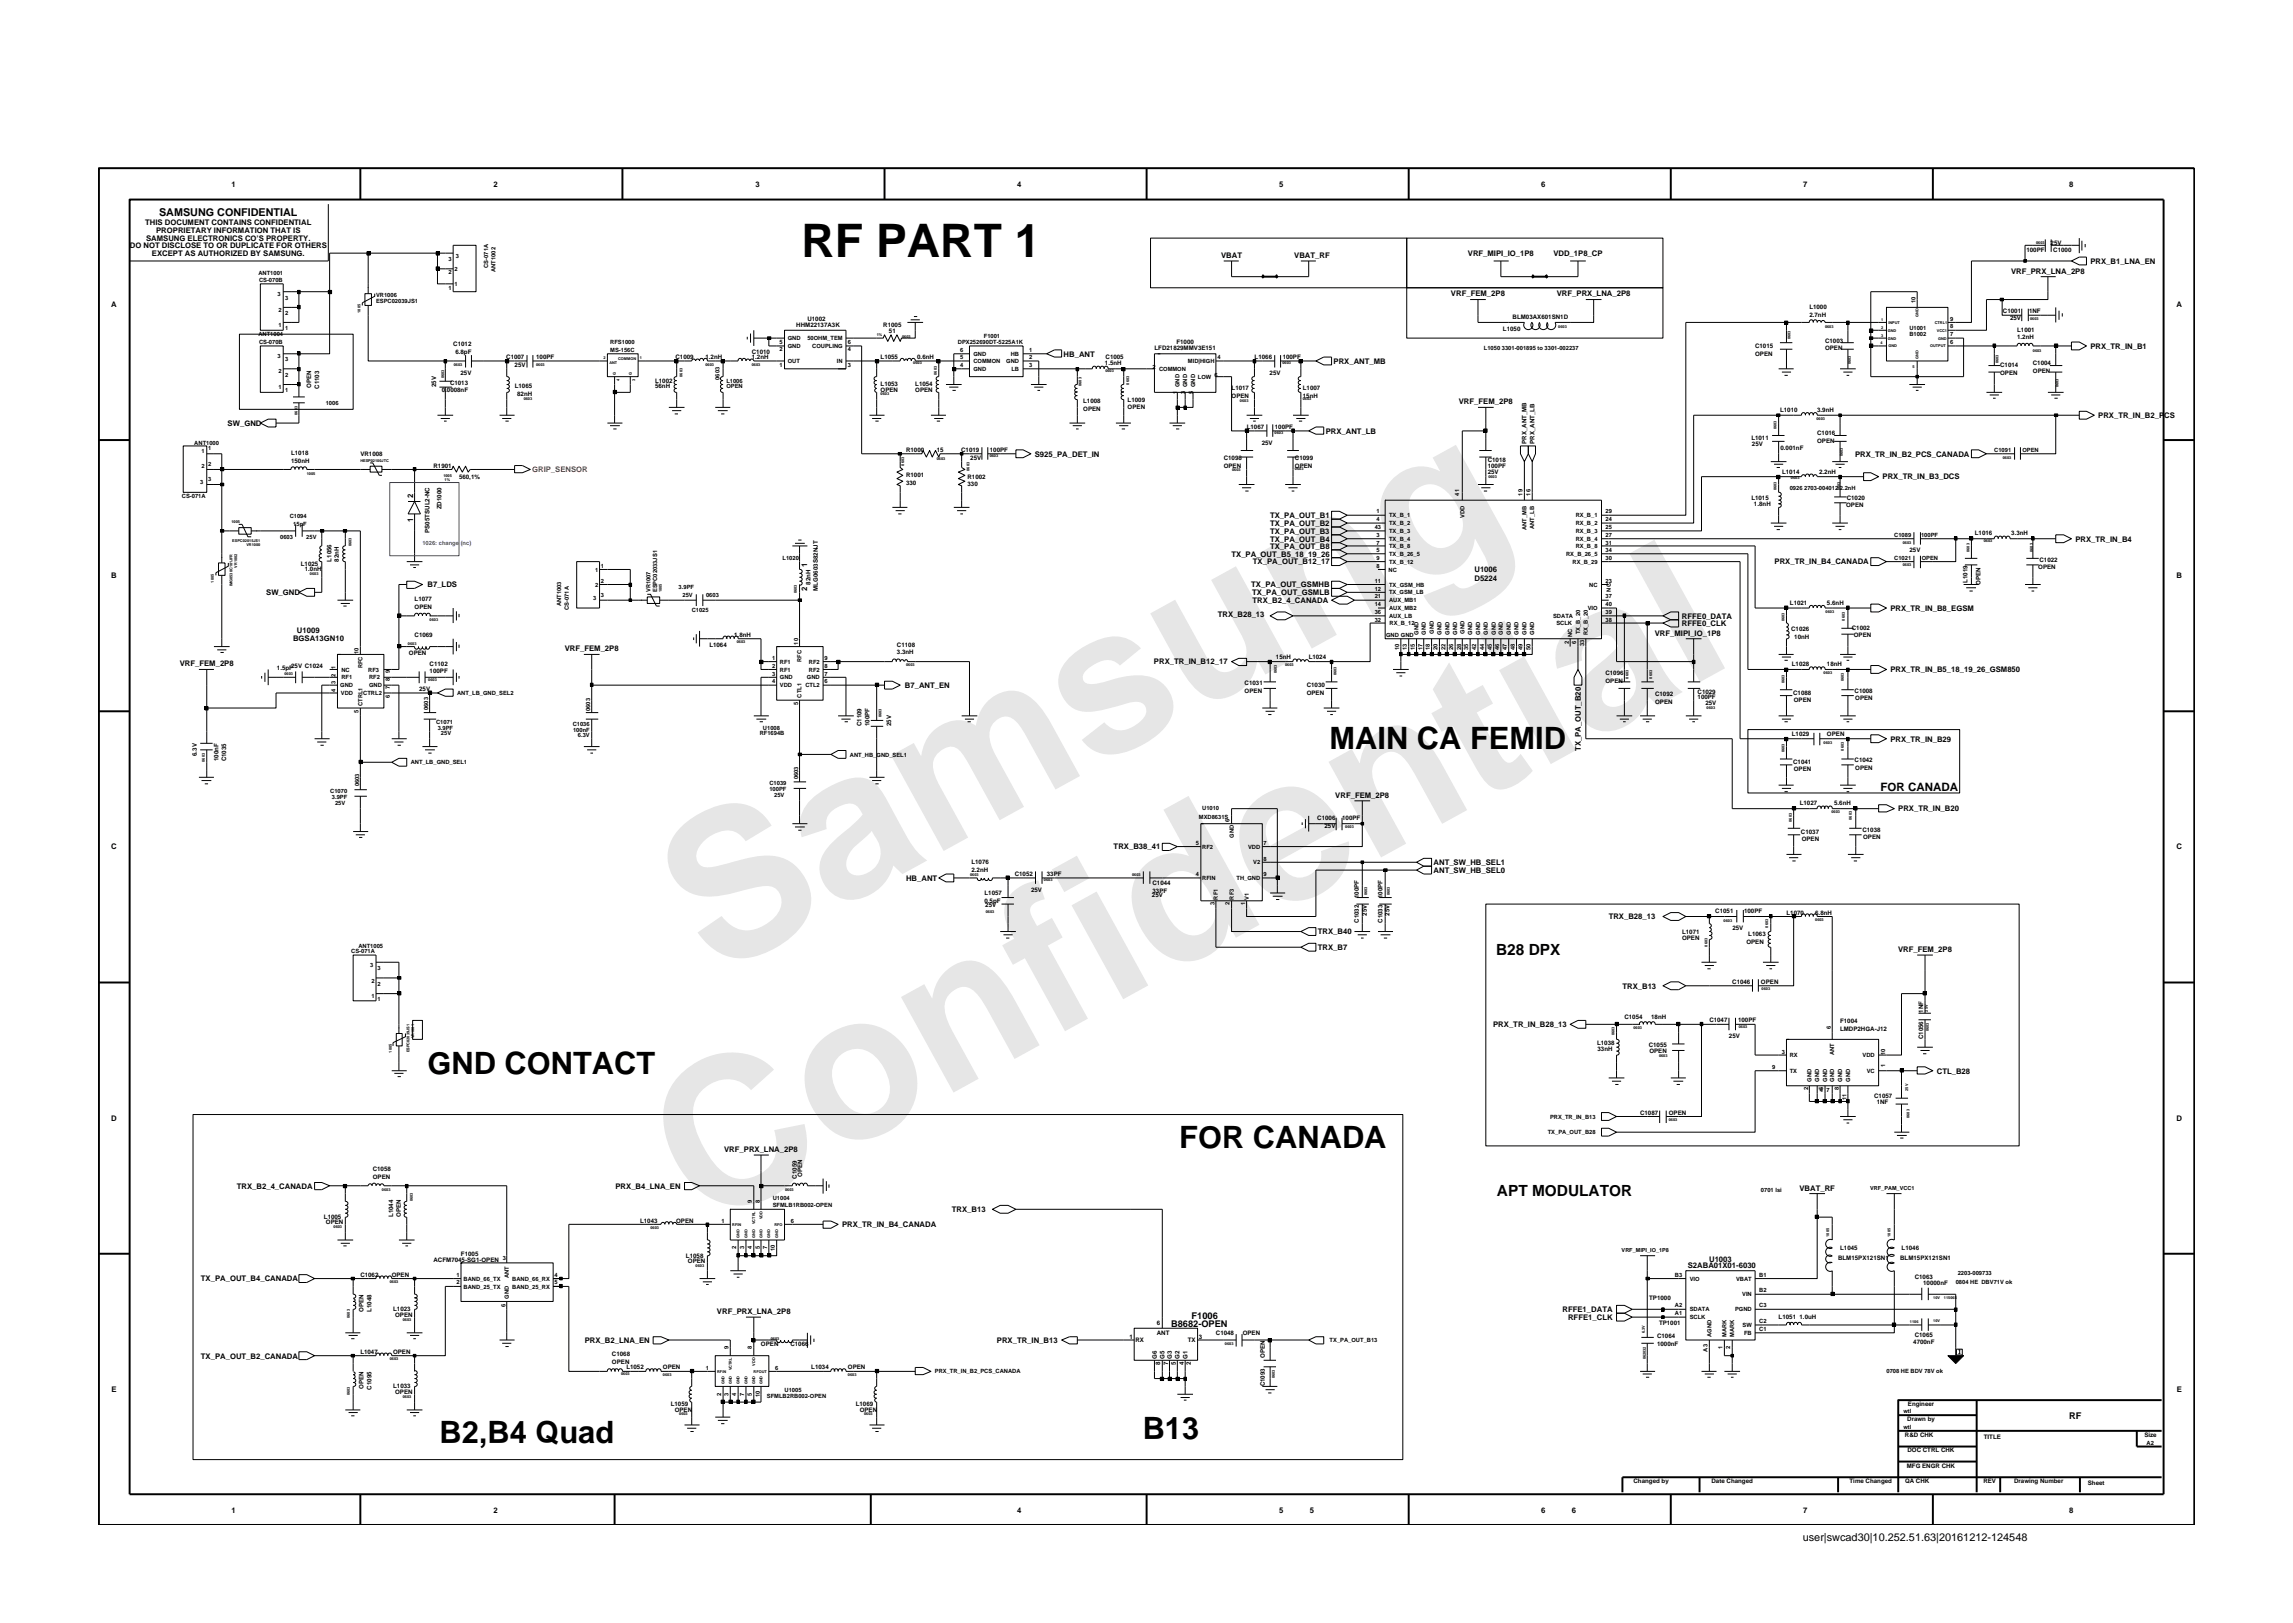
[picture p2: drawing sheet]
<svg xmlns="http://www.w3.org/2000/svg" width="297mm" height="210mm" viewBox="0 0 297 210" stroke-linecap="round" stroke-linejoin="round" font-family="sans-serif">
<defs><g id="words">
<g font-size="26.5" fill="#e6e6e6">
<text x="92.4" y="126.7" transform="rotate(-29 92.4 126.7)">Samsung</text>
<text x="91.1" y="159.4" transform="rotate(-29 91.1 159.4)">Confidential</text>
</g>
<text font-size="6" x="103.8" y="33.3">RF PART 1</text>
<g font-size="4">
<text x="172.2" y="97">MAIN CA FEMID</text>
<text x="55.4" y="139.2">GND CONTACT</text>
<text x="152.8" y="148.7">FOR CANADA</text>
<text x="56.9" y="186.9">B2,B4 Quad</text>
<text x="148" y="186.4">B13</text>
</g>
<g font-size="2">
<text x="193.8" y="123.7">B28 DPX</text>
<text x="193.9" y="154.9">APT MODULATOR</text>
</g>
<text font-size="1.5" x="243.6" y="102.5">FOR CANADA</text>
<g font-size="1.4">
<text x="20.6" y="28">SAMSUNG CONFIDENTIAL</text>
<text x="233.5" y="199.7">user|swcad30|10.252.51.63|20161212-124548</text>
</g>
<g font-size="1.2">
<text x="151.7" y="171.9">B8682-OPEN</text>
<text x="154.4" y="170.9">F1006</text>
<text x="268" y="183.8">RF</text>
</g>
<g font-size="1">
<text x="18.8" y="29.2">THIS DOCUMENT CONTAINS CONFIDENTIAL</text>
<text x="30" y="24.2">1</text>
<text x="63.9" y="24.2">2</text>
<text x="97.9" y="24.2">3</text>
<text x="131.7" y="24.2">4</text>
<text x="165.7" y="24.2">5</text>
<text x="199.6" y="24.2">6</text>
<text x="233.6" y="24.2">7</text>
<text x="268.1" y="24.2">8</text>
<text x="16.8" y="32.1">DO NOT DISCLOSE TO OR DUPLICATE FOR OTHERS</text>
<text x="18.9" y="31.2">SAMSUNG ELECTRONICS CO’S PROPERTY.</text>
<text x="19.7" y="33.2">EXCEPT AS AUTHORIZED BY SAMSUNG.</text>
<text x="20.2" y="30.2">PROPRIETARY INFORMATION THAT IS</text>
<text x="158.2" y="33.4">VBAT</text>
<text x="167.7" y="33.4">VBAT_RF</text>
<text x="190.1" y="33.2">VRF_MIPI_IO_1P8</text>
<text x="201.2" y="33.2">VDD_1P8_CP</text>
<text x="260.5" y="35.4">VRF_PRX_LNA_2P8</text>
<text x="270.8" y="34.2">PRX_B1_LNA_EN</text>
<text x="14.4" y="39.8">A</text>
<text x="188" y="38.4">VRF_FEM_2P8</text>
<text x="201.7" y="38.4">VRF_PRX_LNA_2P8</text>
<text x="281.9" y="39.8">A</text>
<text x="137.8" y="46.2">HB_ANT</text>
<text x="172.7" y="47.1">PRX_ANT_MB</text>
<text x="270.8" y="45.2">PRX_TR_IN_B1</text>
<text x="189" y="52.4">VRF_FEM_2P8</text>
<text x="29.5" y="55.2">SW_GND</text>
<text x="134.1" y="59.2">S925_PA_DET_IN</text>
<text x="171.7" y="56.2">PRX_ANT_LB</text>
<text x="240.3" y="59.2">PRX_TR_IN_B2_PCS_CANADA</text>
<text x="271.8" y="54.2">PRX_TR_IN_B2_PCS</text>
<text x="53.5" y="64.5" transform="rotate(-90 53.5 64.5)">2</text>
<text x="243.9" y="62.1">PRX_TR_IN_B3_DCS</text>
<text x="53.5" y="67.6" transform="rotate(-90 53.5 67.6)">1</text>
<text x="164.5" y="68.1">TX_PA_OUT_B2</text>
<text x="164.5" y="69.1">TX_PA_OUT_B3</text>
<text x="164.5" y="70.2">TX_PA_OUT_B4</text>
<text x="164.5" y="71.1">TX_PA_OUT_B8</text>
<text x="164.5" y="67.1">TX_PA_OUT_B1</text>
<text x="268.8" y="70.2">PRX_TR_IN_B4</text>
<text x="14.4" y="74.9">B</text>
<text x="34.5" y="77.1">SW_GND</text>
<text x="55.4" y="76.1">B7_LDS</text>
<text x="104.6" y="76.6" transform="rotate(-90 104.6 76.6)">2</text>
<text x="104.6" y="73.5" transform="rotate(-90 104.6 73.5)">1</text>
<text x="159.5" y="72.1">TX_PA_OUT_B5_18_19_26</text>
<text x="162.1" y="76.1">TX_PA_OUT_GSMHB</text>
<text x="162.2" y="77.1">TX_PA_OUT_GSMLB</text>
<text x="162.3" y="73.1">TX_PA_OUT_B12_17</text>
<text x="191" y="74.1">U1006</text>
<text x="191" y="75.3">D5224</text>
<text x="229.9" y="73.1">PRX_TR_IN_B4_CANADA</text>
<text x="281.9" y="74.9">B</text>
<text x="38" y="83">BGSA13GN10</text>
<text x="38.5" y="82">U1009</text>
<text x="157.8" y="79.9">TRX_B28_13</text>
<text x="162.2" y="78.1">TRX_B2_4_CANADA</text>
<text x="214.4" y="82.3">VRF_MIPI_IO_1P8</text>
<text x="217.9" y="80.1">RFFE0_DATA</text>
<text x="217.9" y="81.1">RFFE0_CLK</text>
<text x="244.9" y="79.1">PRX_TR_IN_B8_EGSM</text>
<text x="23.3" y="86.3">VRF_FEM_2P8</text>
<text x="73.2" y="84.4">VRF_FEM_2P8</text>
<text x="117.2" y="89.1">B7_ANT_EN</text>
<text x="149.5" y="86.1">PRX_TR_IN_B12_17</text>
<text x="244.9" y="87.1">PRX_TR_IN_B5_18_19_26_GSM850</text>
<text x="204.8" y="97.3" transform="rotate(-90 204.8 97.3)">TX_PA_OUT_B20</text>
<text x="244.9" y="96.1">PRX_TR_IN_B29</text>
<text x="173" y="103.3">VRF_FEM_2P8</text>
<text x="245.9" y="105.1">PRX_TR_IN_B20</text>
<text x="14.4" y="110">C</text>
<text x="144.3" y="110">TRX_B38_41</text>
<text x="185.7" y="112.1">ANT_SW_HB_SEL1</text>
<text x="185.7" y="113.1">ANT_SW_HB_SEL0</text>
<text x="281.9" y="110">C</text>
<text x="117.4" y="114.1">HB_ANT</text>
<text x="208.4" y="119.1">TRX_B28_13</text>
<text x="170.7" y="121">TRX_B40</text>
<text x="170.7" y="123.1">TRX_B7</text>
<text x="245.9" y="123.3">VRF_FEM_2P8</text>
<text x="210.2" y="128.1">TRX_B13</text>
<text x="193.4" y="133.1">PRX_TR_IN_B28_13</text>
<text x="250.9" y="139.1">CTL_B28</text>
<text x="14.4" y="145.3">D</text>
<text x="93.8" y="149.2">VRF_PRX_LNA_2P8</text>
<text x="281.9" y="145.3">D</text>
<text x="30.7" y="154">TRX_B2_4_CANADA</text>
<text x="79.7" y="154">PRX_B4_LNA_EN</text>
<text x="233.1" y="154.2">VBAT_RF</text>
<text x="109.1" y="159">PRX_TR_IN_B4_CANADA</text>
<text x="123.3" y="157">TRX_B13</text>
<text x="26" y="166">TX_PA_OUT_B4_CANADA</text>
<text x="218.6" y="164.2">S2ABA01X01-6030</text>
<text x="221.4" y="163.4">U1003</text>
<text x="75.8" y="174">PRX_B2_LNA_EN</text>
<text x="92.9" y="170.2">VRF_PRX_LNA_2P8</text>
<text x="129.1" y="174">PRX_TR_IN_B13</text>
<text x="202.4" y="170">RFFE1_DATA</text>
<text x="203.1" y="171">RFFE1_CLK</text>
<text x="26" y="176">TX_PA_OUT_B2_CANADA</text>
<text x="14.4" y="180.4">E</text>
<text x="282" y="180.4">E</text>
<text x="30" y="196">1</text>
<text x="63.9" y="196">2</text>
<text x="131.7" y="196">4</text>
<text x="165.7" y="196">5</text>
<text x="169.7" y="196">5</text>
<text x="199.6" y="196">6</text>
<text x="203.6" y="196">6</text>
<text x="233.6" y="196">7</text>
<text x="268.1" y="196">8</text>
</g>
<text font-size="1" fill="#f00" x="68.9" y="61.2">GRIP_SENSOR</text>
<g font-size=".8">
<text x="262.5" y="32.6">100PF</text>
<text x="265.6" y="31.7">25V</text>
<text x="266" y="32.6">C1000</text>
<text x="104.6" y="41.6">U1002</text>
<text x="195.9" y="41.4">BLM03AX601SN1D</text>
<text x="234.4" y="41">2.7nH</text>
<text x="234.4" y="40">L1000</text>
<text x="259.5" y="40.6">C1001</text>
<text x="260.4" y="41.5">25V</text>
<text x="262.8" y="40.6">1NF</text>
<text x="58.7" y="44.8">C1012</text>
<text x="59" y="45.8">6.8pF</text>
<text x="65.6" y="46.5">C1007</text>
<text x="66.7" y="47.5">25V</text>
<text x="69.5" y="46.5">100PF</text>
<text x="87.5" y="46.5">C1009</text>
<text x="91.4" y="46.5">1.2nH</text>
<text x="97.4" y="46.5">1.2nH</text>
<text x="97.4" y="45.8">C1010</text>
<text x="103.2" y="42.3">HHM22137A3K</text>
<text x="114.1" y="46.5">L1055</text>
<text x="114.4" y="42.3">R1005</text>
<text x="115.2" y="43.1">51</text>
<text x="118.8" y="46.5">0.6nH</text>
<text x="143.1" y="47.3">1.5nH</text>
<text x="143.2" y="46.5">C1005</text>
<text x="149.6" y="45.3">LFD21829MMV3E151</text>
<text x="152.4" y="44.6">F1000</text>
<text x="162.5" y="46.5">L1066</text>
<text x="166.2" y="46.5">100PF</text>
<text x="194.7" y="42.8">L1050</text>
<text x="227.4" y="46.1">OPEN</text>
<text x="227.4" y="45.1">C1015</text>
<text x="236.4" y="44.4">C1003</text>
<text x="236.4" y="45.4">OPEN</text>
<text x="259.1" y="47.5">C1014</text>
<text x="261.3" y="43">L1001</text>
<text x="261.3" y="44">1.2nH</text>
<text x="263.3" y="47.3">C1004</text>
<text x="40.3" y="50.3" transform="rotate(-90 40.3 50.3)">OPEN</text>
<text x="41.3" y="50.4" transform="rotate(-90 41.3 50.4)">C1103</text>
<text x="56.5" y="50.2" transform="rotate(-90 56.5 50.2)">25V</text>
<text x="57.2" y="50.8">0.0008nF</text>
<text x="58.3" y="49.8">C1013</text>
<text x="59.7" y="48.6">25V</text>
<text x="66.7" y="50.3">L1065</text>
<text x="67" y="51.3">82nH</text>
<text x="84.9" y="49.6">L1002</text>
<text x="84.9" y="50.3">56nH</text>
<text x="114.1" y="50">L1053</text>
<text x="114.1" y="50.8">OPEN</text>
<text x="118.6" y="50.1">L1054</text>
<text x="118.6" y="50.8">OPEN</text>
<text x="140.3" y="52.3">L1008</text>
<text x="140.3" y="53.3">OPEN</text>
<text x="146.1" y="53">OPEN</text>
<text x="146.1" y="52">L1009</text>
<text x="159.5" y="51.5">OPEN</text>
<text x="159.5" y="50.6">L1017</text>
<text x="164.5" y="48.6">25V</text>
<text x="168.8" y="50.6">L1007</text>
<text x="168.8" y="51.5">15nH</text>
<text x="230.6" y="53.4">L1010</text>
<text x="235.4" y="53.4">3.9nH</text>
<text x="259.1" y="48.5">OPEN</text>
<text x="263.3" y="48.4">OPEN</text>
<text x="37.7" y="59">L1018</text>
<text x="37.7" y="60">150nH</text>
<text x="46.7" y="59">VR1008</text>
<text x="117.4" y="58.5">R1000</text>
<text x="121.4" y="58.5">15</text>
<text x="124.5" y="58.5">C1019</text>
<text x="125.7" y="59.5">25V</text>
<text x="128.2" y="58.5">100PF</text>
<text x="158.5" y="59.5">C1098</text>
<text x="161.5" y="55.6">L1067</text>
<text x="163.5" y="57.6">25V</text>
<text x="165.1" y="55.6">100PF</text>
<text x="167.8" y="59.5">C1099</text>
<text x="192.7" y="59.9">C1018</text>
<text x="197.8" y="57.5" transform="rotate(-90 197.8 57.5)">PRX_ANT_MB</text>
<text x="198.8" y="57.5" transform="rotate(-90 198.8 57.5)">PRX_ANT_LB</text>
<text x="226.9" y="57">L1011</text>
<text x="227" y="57.8">25V</text>
<text x="230.6" y="58.3">0.001nF</text>
<text x="235.4" y="57.3">OPEN</text>
<text x="235.4" y="56.4">C1016</text>
<text x="56.2" y="60.6">R1901</text>
<text x="57.2" y="66" transform="rotate(-90 57.2 66)">ZD1000</text>
<text x="59.5" y="62">560,1%</text>
<text x="117.4" y="62.8">330</text>
<text x="117.4" y="61.8">R1001</text>
<text x="125.3" y="62">R1002</text>
<text x="125.3" y="63">330</text>
<text x="158.5" y="60.6">OPEN</text>
<text x="167.8" y="60.6">OPEN</text>
<text x="192.7" y="61.4">25V</text>
<text x="192.7" y="60.6">100PF</text>
<text x="226.9" y="64.8">L1015</text>
<text x="227.2" y="65.6">1.8nH</text>
<text x="230.9" y="61.4">L1014</text>
<text x="235.7" y="61.4">2.2nH</text>
<text x="239.1" y="65.7">OPEN</text>
<text x="239.2" y="64.8">C1020</text>
<text x="55.7" y="69" transform="rotate(-90 55.7 69)">PS05TSUL2-NC</text>
<text x="247.4" y="71.6">25V</text>
<text x="255.8" y="69.4">L1016</text>
<text x="260.5" y="69.4">3.3nH</text>
<text x="39" y="73.3">L1025</text>
<text x="39.5" y="74">1.0nH</text>
<text x="43" y="72.8" transform="rotate(-90 43 72.8)">L1056</text>
<text x="43.9" y="72.8" transform="rotate(-90 43.9 72.8)">82nH</text>
<text x="53.7" y="77.9">L1077</text>
<text x="105" y="75.7" transform="rotate(-90 105 75.7)">82nH</text>
<text x="105.9" y="76.5" transform="rotate(-90 105.9 76.5)">MLG0603S82NJT</text>
<text x="254.9" y="75.5" transform="rotate(-90 254.9 75.5)">L1019</text>
<text x="256.6" y="75.8" transform="rotate(-90 256.6 75.8)">OPEN</text>
<text x="264" y="73.8">OPEN</text>
<text x="264.2" y="72.8">C1022</text>
<text x="53.7" y="82.6">C1069</text>
<text x="53.7" y="78.9">OPEN</text>
<text x="91.9" y="83.8">L1064</text>
<text x="95.1" y="82.5">1.8nH</text>
<text x="116.2" y="83.8">C1108</text>
<text x="231.9" y="78.3">L1021</text>
<text x="232" y="81.7">C1026</text>
<text x="232.4" y="82.7">10nH</text>
<text x="236.7" y="78.3">5.6nH</text>
<text x="239.9" y="81.6">C1002</text>
<text x="240.1" y="82.6">OPEN</text>
<text x="35.9" y="86.8">1.5pF</text>
<text x="37.7" y="86.5">25V C1024</text>
<text x="53" y="84.9">OPEN</text>
<text x="54.3" y="89.5">25V</text>
<text x="55.7" y="86.2">C1102</text>
<text x="55.7" y="87.2">100PF</text>
<text x="116.2" y="84.8">3.3nH</text>
<text x="161.2" y="88.8">C1031</text>
<text x="161.2" y="89.8">OPEN</text>
<text x="165.3" y="85.4">15nH</text>
<text x="169.3" y="89">C1030</text>
<text x="169.5" y="85.4">L1024</text>
<text x="208" y="88.5">OPEN</text>
<text x="208" y="87.5">C1096</text>
<text x="219.9" y="89.8">C1029</text>
<text x="232.1" y="86.3">L1028</text>
<text x="236.7" y="86.3">18nH</text>
<text x="240.2" y="89.8">C1008</text>
<text x="111.6" y="94.1" transform="rotate(-90 111.6 94.1)">C1109</text>
<text x="112.6" y="94.1" transform="rotate(-90 112.6 94.1)">100PF</text>
<text x="115.4" y="94.1" transform="rotate(-90 115.4 94.1)">25V</text>
<text x="169.3" y="90">OPEN</text>
<text x="214.4" y="90.2">C1092</text>
<text x="214.4" y="91.2">OPEN</text>
<text x="219.9" y="90.6">100PF</text>
<text x="220.9" y="91.3">25V</text>
<text x="232.1" y="95.4">L1029</text>
<text x="232.3" y="90">C1088</text>
<text x="232.4" y="91">OPEN</text>
<text x="236.7" y="95.4">OPEN</text>
<text x="240.3" y="90.7">OPEN</text>
<text x="25.5" y="97.9" transform="rotate(-90 25.5 97.9)">6.3V</text>
<text x="28.3" y="98.6" transform="rotate(-90 28.3 98.6)">100nF</text>
<text x="29.3" y="98.6" transform="rotate(-90 29.3 98.6)">C1035</text>
<text x="232.3" y="99">C1041</text>
<text x="232.4" y="99.9">OPEN</text>
<text x="240.2" y="98.7">C1042</text>
<text x="240.3" y="99.8">OPEN</text>
<text x="170.6" y="106.3">C1006</text>
<text x="171.6" y="107.3">25V</text>
<text x="173.9" y="106.3">100PF</text>
<text x="233.1" y="104.3">L1027</text>
<text x="233.3" y="108">C1037</text>
<text x="237.6" y="104.3">5.6nH</text>
<text x="241.3" y="107.7">C1038</text>
<text x="125.8" y="113">2.2nH</text>
<text x="125.8" y="112">L1076</text>
<text x="131.4" y="113.5">C1052</text>
<text x="135.6" y="113.5">33PF</text>
<text x="233.4" y="109">OPEN</text>
<text x="241.4" y="108.7">OPEN</text>
<text x="127.5" y="117">0.5pF</text>
<text x="127.5" y="115.9">L1057</text>
<text x="127.6" y="117.5">25V</text>
<text x="133.6" y="115.5">25V</text>
<text x="149.2" y="116.3">25V</text>
<text x="149.3" y="114.7">C1044</text>
<text x="149.3" y="115.7">33PF</text>
<text x="176" y="119.6" transform="rotate(-90 176 119.6)">C1032</text>
<text x="176" y="116.3" transform="rotate(-90 176 116.3)">100PF</text>
<text x="177.1" y="118.6" transform="rotate(-90 177.1 118.6)">25V</text>
<text x="179.1" y="119.6" transform="rotate(-90 179.1 119.6)">C1033</text>
<text x="179.1" y="116.3" transform="rotate(-90 179.1 116.3)">100PF</text>
<text x="180" y="118.6" transform="rotate(-90 180 118.6)">25V</text>
<text x="222.2" y="118.3">C1051</text>
<text x="225.9" y="118.3">100PF</text>
<text x="231.4" y="118.5">L1070</text>
<text x="235.1" y="118.5">6.8nH</text>
<text x="217.9" y="121">L1071</text>
<text x="217.9" y="121.8">OPEN</text>
<text x="224.4" y="120.5">25V</text>
<text x="226.2" y="122.2">OPEN</text>
<text x="226.5" y="121.2">L1063</text>
<text x="224.4" y="127.5">C1046</text>
<text x="228.1" y="127.5">OPEN</text>
<text x="249.1" y="131.2" transform="rotate(-90 249.1 131.2)">1NF</text>
<text x="206.9" y="135.4">L1038</text>
<text x="206.9" y="136.2">33nH</text>
<text x="210.4" y="132">C1054</text>
<text x="213.6" y="135.7">C1055</text>
<text x="213.7" y="136.4">OPEN</text>
<text x="213.9" y="132">18nH</text>
<text x="221.4" y="132.4">C1047</text>
<text x="224" y="134.5">25V</text>
<text x="225.2" y="132.4">100PF</text>
<text x="238.4" y="132.5">F1004</text>
<text x="238.4" y="133.5">LMDP2HGA-J12</text>
<text x="249.1" y="134.6" transform="rotate(-90 249.1 134.6)">C1056</text>
<text x="242.8" y="142.3">C1057</text>
<text x="243.1" y="143">1NF</text>
<text x="212.5" y="144.4">C1087</text>
<text x="216.2" y="144.4">OPEN</text>
<text x="48.3" y="152.7">OPEN</text>
<text x="48.3" y="151.7">C1058</text>
<text x="103.2" y="152.7" transform="rotate(-90 103.2 152.7)">C1059</text>
<text x="103.9" y="152.4" transform="rotate(-90 103.9 152.4)">OPEN</text>
<text x="42" y="157.9">L1005</text>
<text x="42.2" y="158.6">OPEN</text>
<text x="50.9" y="157.7" transform="rotate(-90 50.9 157.7)">L1044</text>
<text x="51.9" y="157.7" transform="rotate(-90 51.9 157.7)">OPEN</text>
<text x="82.9" y="158.4">L1043</text>
<text x="87.6" y="158.4">OPEN</text>
<text x="238.4" y="161.9">L1045</text>
<text x="246.3" y="161.9">L1046</text>
<text x="46.7" y="165.4">C1062</text>
<text x="50.7" y="165.4">OPEN</text>
<text x="56.2" y="163.5">ACFM7045-SG1-OPEN</text>
<text x="59.7" y="162.7">F1005</text>
<text x="88.9" y="162.9">L1058</text>
<text x="89.1" y="163.6">OPEN</text>
<text x="238.1" y="163.2">BLM15PX121SN1</text>
<text x="246.2" y="163.2">BLM15PX121SN1</text>
<text x="248" y="165.7">C1063</text>
<text x="249.1" y="166.5">10000nF</text>
<text x="47.1" y="169.9" transform="rotate(-90 47.1 169.9)">OPEN</text>
<text x="48.1" y="169.9" transform="rotate(-90 48.1 169.9)">L1048</text>
<text x="50.9" y="169.9">L1023</text>
<text x="51.2" y="170.6">OPEN</text>
<text x="146.3" y="173.4">1</text>
<text x="147.1" y="173.9">RX</text>
<text x="149.9" y="173">ANT</text>
<text x="149.9" y="171.6">6</text>
<text x="153.9" y="173.9">TX</text>
<text x="155.3" y="173.4">3</text>
<text x="157.5" y="173">C1048</text>
<text x="161" y="173">OPEN</text>
<text x="213.6" y="168.5">TP1000</text>
<text x="214.7" y="173.3">C1064</text>
<text x="214.9" y="171.7">TP1001</text>
<text x="230.4" y="170.9">L1051</text>
<text x="233.1" y="170.9">1.0uH</text>
<text x="248" y="173.2">C1065</text>
<text x="46.7" y="175.4">L1047</text>
<text x="47.1" y="179.9" transform="rotate(-90 47.1 179.9)">OPEN</text>
<text x="50.9" y="175.4">OPEN</text>
<text x="50.9" y="179.9">L1033</text>
<text x="79.3" y="175.6">C1068</text>
<text x="79.3" y="176.6">OPEN</text>
<text x="81.1" y="177.4">L1052</text>
<text x="85.9" y="177.4">OPEN</text>
<text x="98.6" y="174.4">OPEN</text>
<text x="102.4" y="174.4">C1066</text>
<text x="105.1" y="177.4">L1034</text>
<text x="109.8" y="177.4">OPEN</text>
<text x="149.8" y="176.1" transform="rotate(-90 149.8 176.1)">G6</text>
<text x="150.3" y="176.8" transform="rotate(-90 150.3 176.8)">8</text>
<text x="150.9" y="176.1" transform="rotate(-90 150.9 176.1)">G5</text>
<text x="151.3" y="176.8" transform="rotate(-90 151.3 176.8)">7</text>
<text x="151.8" y="176.1" transform="rotate(-90 151.8 176.1)">G3</text>
<text x="152.3" y="176.8" transform="rotate(-90 152.3 176.8)">5</text>
<text x="152.8" y="176.1" transform="rotate(-90 152.8 176.1)">G2</text>
<text x="153.3" y="176.8" transform="rotate(-90 153.3 176.8)">4</text>
<text x="153.8" y="176.1" transform="rotate(-90 153.8 176.1)">G1</text>
<text x="154.3" y="176.8" transform="rotate(-90 154.3 176.8)">2</text>
<text x="163.8" y="179.6" transform="rotate(-90 163.8 179.6)">C1093</text>
<text x="163.8" y="175.9" transform="rotate(-90 163.8 175.9)">OPEN</text>
<text x="214.7" y="174.4">1000nF</text>
<text x="247.8" y="174.1">4700nF</text>
<text x="48.1" y="180" transform="rotate(-90 48.1 180)">C1095</text>
<text x="51.2" y="180.6">OPEN</text>
<text x="86.9" y="182.1">L1059</text>
<text x="87.4" y="182.9">OPEN</text>
<text x="110.9" y="182.1">L1069</text>
<text x="111.4" y="182.9">OPEN</text>
<text x="247.1" y="184.1">Drawn by</text>
<text x="247.2" y="182.2">Engineer</text>
<text x="246.8" y="186.2">R&amp;D CHK</text>
<text x="247" y="190.1">MFG ENGR CHK</text>
<text x="247.1" y="188.1">DOC CTRL CHK</text>
<text x="257" y="186.4">TITLE</text>
<text x="277.8" y="186.2">Size</text>
<text x="211.6" y="192.2">Changed by</text>
<text x="221.7" y="192.2">Date Changed</text>
<text x="239.6" y="192.2">Time Changed</text>
<text x="246.8" y="192.2">QA CHK</text>
<text x="256.9" y="192.2">REV</text>
<text x="260.9" y="192.2">Drawing Number</text>
<text x="270.5" y="192.3">Sheet</text>
</g>
<g font-size=".7">
<text x="33.5" y="35.6">ANT1001</text>
<text x="58.1" y="33.8">3</text>
<text x="58.1" y="35.5">2</text>
<text x="58.9" y="35.1">2</text>
<text x="59" y="33.4">3</text>
<text x="63.2" y="34.7" transform="rotate(-90 63.2 34.7)">CS-071A</text>
<text x="64.2" y="35.2" transform="rotate(-90 64.2 35.2)">ANT1002</text>
<text x="33.6" y="36.6">CS-070B</text>
<text x="35.9" y="38.4">3</text>
<text x="36.1" y="40.4">2</text>
<text x="36.9" y="40.8">2</text>
<text x="36.9" y="38.8">3</text>
<text x="48.7" y="39.3">ESPC02039JS1</text>
<text x="48.7" y="38.5">VR1006</text>
<text x="58.1" y="37.6">1</text>
<text x="58.9" y="37">1</text>
<text x="248.1" y="39.2" transform="rotate(-90 248.1 39.2)">10</text>
<text x="252.6" y="41.6">9</text>
<text x="33.5" y="43.6">ANT1004</text>
<text x="33.6" y="44.5">CS-070B</text>
<text x="35.9" y="46.4">3</text>
<text x="36.1" y="42.4">1</text>
<text x="36.9" y="42.8">1</text>
<text x="36.9" y="46.8">3</text>
<text x="79" y="44.6">RFS1000</text>
<text x="79" y="45.6">MS-156C</text>
<text x="101" y="44.5">5</text>
<text x="101" y="47.6">1</text>
<text x="101" y="45.5">2</text>
<text x="102.1" y="44.1">GND</text>
<text x="102.1" y="47">OUT</text>
<text x="102.1" y="45.1">GND</text>
<text x="104.6" y="44.1">50OHM_TEM</text>
<text x="105.2" y="45.1">COUPLING</text>
<text x="108.4" y="47">IN</text>
<text x="109.8" y="44.5">6</text>
<text x="109.8" y="45.5">4</text>
<text x="109.8" y="47.6">3</text>
<text x="124.1" y="44.6">DPX252690DT-5225A1K</text>
<text x="124.4" y="45.6">6</text>
<text x="124.4" y="47.5">4</text>
<text x="124.4" y="46.5">5</text>
<text x="126.1" y="47">COMMON</text>
<text x="126.1" y="46.1">GND</text>
<text x="127.4" y="43.8">F1001</text>
<text x="130.4" y="47">GND</text>
<text x="130.9" y="46.1">HB</text>
<text x="133.3" y="45.6">1</text>
<text x="133.3" y="46.5">2</text>
<text x="133.3" y="47.5">3</text>
<text x="149.3" y="47.8">2</text>
<text x="153.9" y="47">MID|HIGH</text>
<text x="157.7" y="46.4">4</text>
<text x="192.2" y="45.3">L1050 3301-001895 to 3301-002237</text>
<text x="247.3" y="42.8">U1001</text>
<text x="247.3" y="43.5">B1002</text>
<text x="252.6" y="44.6">6</text>
<text x="252.6" y="43.6">7</text>
<text x="252.6" y="42.5">8</text>
<text x="36.1" y="50.4">1</text>
<text x="36.1" y="48.4">2</text>
<text x="36.9" y="50.8">1</text>
<text x="36.9" y="48.8">2</text>
<text x="42.2" y="52.5">1006</text>
<text x="93.2" y="49.2" transform="rotate(-90 93.2 49.2)">0603</text>
<text x="94.1" y="50.3">OPEN</text>
<text x="94.1" y="49.6">L1006</text>
<text x="126.1" y="48.1">GND</text>
<text x="131" y="48.1">LB</text>
<text x="150.1" y="48.1">COMMON</text>
<text x="152.5" y="51" transform="rotate(-90 152.5 51)">1</text>
<text x="152.8" y="50.2" transform="rotate(-90 152.8 50.2)">GND</text>
<text x="153.5" y="51" transform="rotate(-90 153.5 51)">3</text>
<text x="153.8" y="50.2" transform="rotate(-90 153.8 50.2)">GND</text>
<text x="154.5" y="51" transform="rotate(-90 154.5 51)">5</text>
<text x="154.8" y="50.2" transform="rotate(-90 154.8 50.2)">GND</text>
<text x="155.2" y="49.1">LOW</text>
<text x="157.3" y="48.8">6</text>
<text x="25.2" y="57.6">ANT1000</text>
<text x="26.1" y="58.7">1</text>
<text x="27" y="58.3">1</text>
<text x="258.3" y="58.5">C1091</text>
<text x="262" y="58.5">OPEN</text>
<text x="23.6" y="64.5">CS-071A</text>
<text x="25.9" y="62.7">3</text>
<text x="26.1" y="60.7">2</text>
<text x="27" y="60.3">2</text>
<text x="27" y="62.3">3</text>
<text x="189" y="64.2" transform="rotate(-90 189 64.2)">41</text>
<text x="197.2" y="64.2" transform="rotate(-90 197.2 64.2)">19</text>
<text x="198.3" y="64.2" transform="rotate(-90 198.3 64.2)">16</text>
<text x="231.8" y="63.5">0926 2703-004012 2.2nH</text>
<text x="36.3" y="69.8">0603</text>
<text x="37.5" y="67.2">C1094</text>
<text x="38" y="68.2">15pF</text>
<text x="39.7" y="69.8">25V</text>
<text x="178.1" y="68.5">43</text>
<text x="178.3" y="67.5">4</text>
<text x="178.3" y="71.5">5</text>
<text x="178.3" y="70.6">7</text>
<text x="178.3" y="66.5">1</text>
<text x="178.3" y="69.6">3</text>
<text x="179.9" y="68">TX_B_2</text>
<text x="179.9" y="71">TX_B_8</text>
<text x="179.9" y="69.1">TX_B_3</text>
<text x="179.9" y="67">TX_B_1</text>
<text x="179.9" y="70.1">TX_B_4</text>
<text x="189.7" y="67.1" transform="rotate(-90 189.7 67.1)">VDD</text>
<text x="197.7" y="68.7" transform="rotate(-90 197.7 68.7)">ANT_MB</text>
<text x="198.8" y="68.5" transform="rotate(-90 198.8 68.5)">ANT_LB</text>
<text x="204.1" y="68">RX_B_2</text>
<text x="204.1" y="69.1">RX_B_3</text>
<text x="204.1" y="71">RX_B_8</text>
<text x="204.1" y="70.1">RX_B_4</text>
<text x="204.1" y="67">RX_B_1</text>
<text x="208" y="71.5">34</text>
<text x="208" y="67.5">24</text>
<text x="208" y="68.5">25</text>
<text x="208" y="70.6">31</text>
<text x="208" y="69.6">27</text>
<text x="208" y="66.5">29</text>
<text x="245.4" y="69.5">C1089</text>
<text x="248.9" y="69.5">100PF</text>
<text x="76.8" y="77.7">3</text>
<text x="77.1" y="74">1</text>
<text x="77.1" y="76">2</text>
<text x="77.8" y="75.6">2</text>
<text x="77.8" y="77.3">3</text>
<text x="77.8" y="73.6">1</text>
<text x="84.3" y="76.7" transform="rotate(-90 84.3 76.7)">VR1007</text>
<text x="85.1" y="76.7" transform="rotate(-90 85.1 76.7)">ESPC02033JS1</text>
<text x="87.9" y="76.3">3.9PF</text>
<text x="88.4" y="77.3">25V</text>
<text x="91.5" y="77.3">0603</text>
<text x="101.4" y="72.5">L1020</text>
<text x="178.1" y="77.5">21</text>
<text x="178.1" y="75.6">11</text>
<text x="178.1" y="76.5">12</text>
<text x="178.3" y="73.5">8</text>
<text x="178.3" y="72.5">9</text>
<text x="179.9" y="74">NC</text>
<text x="179.9" y="77">TX_GSM_LB</text>
<text x="179.9" y="72">TX_B_26_5</text>
<text x="179.9" y="73">TX_B_12</text>
<text x="179.9" y="76">TX_GSM_HB</text>
<text x="202.9" y="72">RX_B_26_5</text>
<text x="203.7" y="73">RX_B_29</text>
<text x="205.9" y="76">NC</text>
<text x="208" y="77.5">37</text>
<text x="208" y="75.6">23</text>
<text x="208" y="72.5">30</text>
<text x="208.7" y="76.6" transform="rotate(-90 208.7 76.6)">NC</text>
<text x="245.4" y="72.5">C1021</text>
<text x="248.9" y="72.5">OPEN</text>
<text x="72.7" y="78.5" transform="rotate(-90 72.7 78.5)">ANT1003</text>
<text x="73.7" y="79" transform="rotate(-90 73.7 79)">CS-071A</text>
<text x="89.6" y="79.3">C1025</text>
<text x="103.4" y="83.5" transform="rotate(-90 103.4 83.5)">10</text>
<text x="178.1" y="79.5">36</text>
<text x="178.1" y="78.5">14</text>
<text x="178.1" y="80.6">32</text>
<text x="179.6" y="82.5">GND GND</text>
<text x="179.9" y="80.1">AUX_LB</text>
<text x="179.9" y="78">AUX_MB1</text>
<text x="179.9" y="79">AUX_MB2</text>
<text x="180" y="81">RX_B_12</text>
<text x="183.8" y="82.2" transform="rotate(-90 183.8 82.2)">GND</text>
<text x="184.7" y="82.2" transform="rotate(-90 184.7 82.2)">GND</text>
<text x="185.7" y="82.1" transform="rotate(-90 185.7 82.1)">GND</text>
<text x="186.7" y="82.2" transform="rotate(-90 186.7 82.2)">GND</text>
<text x="187.8" y="82.2" transform="rotate(-90 187.8 82.2)">GND</text>
<text x="188.8" y="82.2" transform="rotate(-90 188.8 82.2)">GND</text>
<text x="189.7" y="82.1" transform="rotate(-90 189.7 82.1)">GND</text>
<text x="190.7" y="82.2" transform="rotate(-90 190.7 82.2)">GND</text>
<text x="191.7" y="82.2" transform="rotate(-90 191.7 82.2)">GND</text>
<text x="192.7" y="82.2" transform="rotate(-90 192.7 82.2)">GND</text>
<text x="193.8" y="82.2" transform="rotate(-90 193.8 82.2)">GND</text>
<text x="194.7" y="82.2" transform="rotate(-90 194.7 82.2)">GND</text>
<text x="195.7" y="82.2" transform="rotate(-90 195.7 82.2)">GND</text>
<text x="196.7" y="82.2" transform="rotate(-90 196.7 82.2)">GND</text>
<text x="197.7" y="82.2" transform="rotate(-90 197.7 82.2)">GND</text>
<text x="198.8" y="82.2" transform="rotate(-90 198.8 82.2)">GND</text>
<text x="201.2" y="80.1">SDATA</text>
<text x="201.6" y="81">SCLK</text>
<text x="203.2" y="83.5" transform="rotate(-90 203.2 83.5)">2</text>
<text x="203.7" y="82.5" transform="rotate(-90 203.7 82.5)">NC</text>
<text x="204.2" y="83.5" transform="rotate(-90 204.2 83.5)">6</text>
<text x="204.7" y="82.2" transform="rotate(-90 204.7 82.2)">TX_B_20</text>
<text x="205.2" y="83.7" transform="rotate(-90 205.2 83.7)">33</text>
<text x="205.7" y="79">VIO</text>
<text x="205.7" y="82.2" transform="rotate(-90 205.7 82.2)">RX_B_20</text>
<text x="208" y="80.6">38</text>
<text x="208" y="79.5">39</text>
<text x="208" y="78.5">40</text>
<text x="43.5" y="89.7" transform="rotate(-90 43.5 89.7)">4</text>
<text x="43.5" y="88.7" transform="rotate(-90 43.5 88.7)">3</text>
<text x="43.5" y="87.7" transform="rotate(-90 43.5 87.7)">2</text>
<text x="43.5" y="86.6" transform="rotate(-90 43.5 86.6)">1</text>
<text x="44.1" y="89">GND</text>
<text x="44.2" y="88">RF1</text>
<text x="44.2" y="87">NC</text>
<text x="46.4" y="84.8" transform="rotate(-90 46.4 84.8)">10</text>
<text x="47" y="86.6" transform="rotate(-90 47 86.6)">RFC</text>
<text x="47.7" y="87">RF3</text>
<text x="47.8" y="88">RF2</text>
<text x="47.8" y="89">GND</text>
<text x="50.5" y="89.3" transform="rotate(-90 50.5 89.3)">7</text>
<text x="50.5" y="88.3" transform="rotate(-90 50.5 88.3)">8</text>
<text x="50.5" y="87.2" transform="rotate(-90 50.5 87.2)">9</text>
<text x="100" y="87.6">3</text>
<text x="100" y="88.5">4</text>
<text x="100" y="86.6">2</text>
<text x="100" y="85.5">1</text>
<text x="101" y="89">VDD</text>
<text x="101" y="87">RF1</text>
<text x="101" y="88">GND</text>
<text x="101" y="86">RF1</text>
<text x="103.8" y="85.7" transform="rotate(-90 103.8 85.7)">RFC</text>
<text x="104.3" y="89">CTL2</text>
<text x="104.5" y="88">GND</text>
<text x="104.8" y="87">RF2</text>
<text x="104.8" y="86">RF2</text>
<text x="106.8" y="88.5">6</text>
<text x="106.8" y="87.6">7</text>
<text x="106.8" y="86.6">8</text>
<text x="106.8" y="85.5">9</text>
<text x="181.2" y="84.2" transform="rotate(-90 181.2 84.2)">10</text>
<text x="182.2" y="84.2" transform="rotate(-90 182.2 84.2)">13</text>
<text x="183.3" y="84.2" transform="rotate(-90 183.3 84.2)">15</text>
<text x="184.3" y="84.2" transform="rotate(-90 184.3 84.2)">17</text>
<text x="185.2" y="84.2" transform="rotate(-90 185.2 84.2)">18</text>
<text x="186.2" y="84.2" transform="rotate(-90 186.2 84.2)">20</text>
<text x="187.2" y="84.2" transform="rotate(-90 187.2 84.2)">22</text>
<text x="188.3" y="84.2" transform="rotate(-90 188.3 84.2)">26</text>
<text x="189.3" y="84.2" transform="rotate(-90 189.3 84.2)">28</text>
<text x="190.2" y="84.2" transform="rotate(-90 190.2 84.2)">35</text>
<text x="191.2" y="84.2" transform="rotate(-90 191.2 84.2)">42</text>
<text x="192.2" y="84.2" transform="rotate(-90 192.2 84.2)">44</text>
<text x="193.3" y="84.2" transform="rotate(-90 193.3 84.2)">45</text>
<text x="194.2" y="84.2" transform="rotate(-90 194.2 84.2)">46</text>
<text x="195.2" y="84.2" transform="rotate(-90 195.2 84.2)">47</text>
<text x="196.2" y="84.2" transform="rotate(-90 196.2 84.2)">48</text>
<text x="197.2" y="84.2" transform="rotate(-90 197.2 84.2)">49</text>
<text x="198.3" y="84.2" transform="rotate(-90 198.3 84.2)">50</text>
<text x="44.2" y="90">VDD</text>
<text x="46.4" y="92.4" transform="rotate(-90 46.4 92.4)">5</text>
<text x="47" y="91.5" transform="rotate(-90 47 91.5)">CTRL1</text>
<text x="47.1" y="90">CTRL2</text>
<text x="50.5" y="90.4" transform="rotate(-90 50.5 90.4)">6</text>
<text x="55.5" y="92" transform="rotate(-90 55.5 92)">0603</text>
<text x="56.5" y="93.8">C1071</text>
<text x="56.7" y="94.5">3.9PF</text>
<text x="57.1" y="95.2">25V</text>
<text x="59.2" y="90">ANT_LB_GND_SEL2</text>
<text x="74.2" y="94">C1036</text>
<text x="74.2" y="94.8">100nF</text>
<text x="74.9" y="95.4">6.3V</text>
<text x="76.4" y="92.1" transform="rotate(-90 76.4 92.1)">0603</text>
<text x="98.4" y="95.2">RF1694B</text>
<text x="98.8" y="94.5">U1008</text>
<text x="103.4" y="91.4" transform="rotate(-90 103.4 91.4)">5</text>
<text x="103.8" y="90.4" transform="rotate(-90 103.8 90.4)">CTL1</text>
<text x="46.5" y="101.9" transform="rotate(-90 46.5 101.9)">0603</text>
<text x="53.2" y="99">ANT_LB_GND_SEL1</text>
<text x="99.7" y="101.7">C1039</text>
<text x="103.4" y="101" transform="rotate(-90 103.4 101)">0603</text>
<text x="110.1" y="98">ANT_HB_GND_SEL1</text>
<text x="42.8" y="102.7">C1070</text>
<text x="43" y="103.5">3.9PF</text>
<text x="43.4" y="104.3">25V</text>
<text x="99.7" y="102.5">100PF</text>
<text x="100.3" y="103.2">25V</text>
<text x="155.3" y="106.1">MXD8631S</text>
<text x="155.7" y="104.9">U1010</text>
<text x="159.3" y="106.5" transform="rotate(-90 159.3 106.5)">6</text>
<text x="154.9" y="113.5">4</text>
<text x="154.9" y="109.5">5</text>
<text x="155.7" y="109.9">RF2</text>
<text x="159.8" y="108.5" transform="rotate(-90 159.8 108.5)">GND</text>
<text x="161.7" y="109.9">VDD</text>
<text x="162.3" y="112">V2</text>
<text x="163.7" y="109.5">7</text>
<text x="163.7" y="111.5">8</text>
<text x="163.7" y="113.5">9</text>
<text x="155.7" y="114">RFIN</text>
<text x="157.3" y="117.3" transform="rotate(-90 157.3 117.3)">3</text>
<text x="157.8" y="116.5" transform="rotate(-90 157.8 116.5)">RF1</text>
<text x="159.3" y="117.3" transform="rotate(-90 159.3 117.3)">2</text>
<text x="159.8" y="116.5" transform="rotate(-90 159.8 116.5)">RF3</text>
<text x="160.2" y="114">TH_GND</text>
<text x="161.3" y="117.3" transform="rotate(-90 161.3 117.3)">1</text>
<text x="161.8" y="116.5" transform="rotate(-90 161.8 116.5)">V1</text>
<text x="45.5" y="123.4">CS-071A</text>
<text x="46.4" y="122.7">ANT1005</text>
<text x="47.9" y="125.3">3</text>
<text x="48.9" y="125.7">3</text>
<text x="48.1" y="129.3">1</text>
<text x="48.1" y="127.3">2</text>
<text x="48.9" y="129.7">1</text>
<text x="48.9" y="127.7">2</text>
<text x="230.8" y="136.5">3</text>
<text x="231.8" y="137">RX</text>
<text x="237.2" y="133.3" transform="rotate(-90 237.2 133.3)">6</text>
<text x="237.6" y="136.7" transform="rotate(-90 237.6 136.7)">ANT</text>
<text x="241.3" y="137">VDD</text>
<text x="244.2" y="136.7" transform="rotate(-90 244.2 136.7)">10</text>
<text x="229.6" y="138.5">9</text>
<text x="231.8" y="139">TX</text>
<text x="234.2" y="141.3" transform="rotate(-90 234.2 141.3)">2</text>
<text x="234.7" y="140.2" transform="rotate(-90 234.7 140.2)">GND</text>
<text x="235.7" y="140.2" transform="rotate(-90 235.7 140.2)">GND</text>
<text x="235.7" y="141.5">4</text>
<text x="236.2" y="141.3" transform="rotate(-90 236.2 141.3)">5</text>
<text x="236.6" y="141.5">7</text>
<text x="236.7" y="140.2" transform="rotate(-90 236.7 140.2)">GND</text>
<text x="237.6" y="140.2" transform="rotate(-90 237.6 140.2)">GND</text>
<text x="238.2" y="141.3" transform="rotate(-90 238.2 141.3)">8</text>
<text x="238.6" y="140.2" transform="rotate(-90 238.6 140.2)">GND</text>
<text x="239.2" y="142.5" transform="rotate(-90 239.2 142.5)">11</text>
<text x="239.7" y="140.2" transform="rotate(-90 239.7 140.2)">GND</text>
<text x="241.8" y="139">VC</text>
<text x="244.2" y="138.3" transform="rotate(-90 244.2 138.3)">1</text>
<text x="200.5" y="146.9">TX_PA_OUT_B28</text>
<text x="200.8" y="144.9">PRX_TR_IN_B13</text>
<text x="97.4" y="155.9" transform="rotate(-90 97.4 155.9)">9</text>
<text x="98.4" y="155.9" transform="rotate(-90 98.4 155.9)">8</text>
<text x="100.1" y="155.4">U1004</text>
<text x="228.1" y="154.4">0701 lsi</text>
<text x="242.3" y="154.1">VRF_PAM_VCC1</text>
<text x="93.5" y="158.5">1</text>
<text x="95.4" y="161.9" transform="rotate(-90 95.4 161.9)">2</text>
<text x="96.4" y="161.9" transform="rotate(-90 96.4 161.9)">3</text>
<text x="97.4" y="161.9" transform="rotate(-90 97.4 161.9)">4</text>
<text x="98.4" y="161.9" transform="rotate(-90 98.4 161.9)">5</text>
<text x="99.4" y="161.9" transform="rotate(-90 99.4 161.9)">7</text>
<text x="100.1" y="156.4">SFMLB1RB002-OPEN</text>
<text x="102.4" y="158.5">6</text>
<text x="59.1" y="165.5">1</text>
<text x="59.1" y="166.4">2</text>
<text x="60.1" y="165.9">BAND_66_TX</text>
<text x="60.1" y="166.9">BAND_25_TX</text>
<text x="65.1" y="163.2">3</text>
<text x="65.9" y="165.6" transform="rotate(-90 65.9 165.6)">ANT</text>
<text x="66.4" y="165.9">BAND_66_RX</text>
<text x="66.4" y="166.9">BAND_25_RX</text>
<text x="71.8" y="165.5">4</text>
<text x="71.8" y="166.4">5</text>
<text x="100.4" y="162.1" transform="rotate(-90 100.4 162.1)">10</text>
<text x="210.1" y="162.2">VRF_MIPI_IO_1P8</text>
<text x="217" y="165.4">B3</text>
<text x="218.9" y="165.9">VIO</text>
<text x="224.9" y="165.9">VBAT</text>
<text x="225.7" y="167.9">VIN</text>
<text x="227.9" y="165.4">B1</text>
<text x="227.9" y="167.4">B2</text>
<text x="253.4" y="166.4">0804 HE DBV71V ok</text>
<text x="253.6" y="165.1">2203-009733</text>
<text x="65.5" y="169.3" transform="rotate(-90 65.5 169.3)">6</text>
<text x="65.9" y="168.3" transform="rotate(-90 65.9 168.3)">GND</text>
<text x="172.2" y="173.9">TX_PA_OUT_B13</text>
<text x="217" y="170.4">A1</text>
<text x="217" y="169.4">A2</text>
<text x="218.9" y="170.9">SCLK</text>
<text x="218.9" y="169.9">SDATA</text>
<text x="221.7" y="173.2" transform="rotate(-90 221.7 173.2)">AGND</text>
<text x="223.7" y="173.2" transform="rotate(-90 223.7 173.2)">MARK</text>
<text x="224.7" y="173.2" transform="rotate(-90 224.7 173.2)">MARK</text>
<text x="224.8" y="169.9">PGND</text>
<text x="225.7" y="171.9">SW</text>
<text x="225.9" y="172.9">FB</text>
<text x="227.9" y="171.4">C2</text>
<text x="227.9" y="169.4">C3</text>
<text x="227.9" y="172.4">C1</text>
<text x="91.4" y="177.4">1</text>
<text x="94.4" y="174.8" transform="rotate(-90 94.4 174.8)">9</text>
<text x="97.4" y="174.8" transform="rotate(-90 97.4 174.8)">8</text>
<text x="100.4" y="177.4">6</text>
<text x="121.1" y="177.9">PRX_TR_IN_B2_PCS_CANADA</text>
<text x="221.2" y="175.1" transform="rotate(-90 221.2 175.1)">A3</text>
<text x="223.1" y="174.8" transform="rotate(-90 223.1 174.8)">1</text>
<text x="224.1" y="174.8" transform="rotate(-90 224.1 174.8)">2</text>
<text x="244.4" y="177.9">0708 HE BDV 78V ok</text>
<text x="93.4" y="180.8" transform="rotate(-90 93.4 180.8)">2</text>
<text x="94.4" y="180.8" transform="rotate(-90 94.4 180.8)">3</text>
<text x="95.4" y="180.8" transform="rotate(-90 95.4 180.8)">4</text>
<text x="96.4" y="180.8" transform="rotate(-90 96.4 180.8)">7</text>
<text x="97.4" y="180.8" transform="rotate(-90 97.4 180.8)">5</text>
<text x="98.4" y="181" transform="rotate(-90 98.4 181)">10</text>
<text x="99.3" y="181.1">SFMLB2RB002-OPEN</text>
<text x="101.6" y="180.4">U1005</text>
<text x="246.6" y="185.1">wtl</text>
<text x="246.6" y="183.1">wtl</text>
<text x="278.1" y="187.1">A2</text>
</g>
<text font-size=".7" fill="#00f" x="54.7" y="70.6">1026: change (nc)</text>
<g font-size=".5">
<text x="263.8" y="31.6">0603</text>
<text x="46.7" y="40.5" transform="rotate(-90 46.7 40.5)">1005</text>
<text x="243.7" y="41.6">1</text>
<text x="244.6" y="42">INPUT</text>
<text x="248.5" y="41.1" transform="rotate(-90 248.5 41.1)">GND</text>
<text x="250.6" y="42">CTRL1</text>
<text x="263" y="41.5">0603</text>
<text x="58.8" y="47.4">0603</text>
<text x="69.5" y="47.4">0603</text>
<text x="78.2" y="46.5">2</text>
<text x="78.9" y="47.2">ANT</text>
<text x="80.1" y="46.7">COMMON</text>
<text x="82.9" y="46.5">1</text>
<text x="91.4" y="47.4">0603</text>
<text x="97.4" y="47.4">0603</text>
<text x="113.6" y="43.5">1%</text>
<text x="116.9" y="43.7">0603</text>
<text x="118.3" y="47.1">0603</text>
<text x="166.1" y="47.1">0603</text>
<text x="201.9" y="42.5">0603</text>
<text x="232" y="44" transform="rotate(-90 232 44)">0603</text>
<text x="236.4" y="42.6">0603</text>
<text x="239.7" y="47.2" transform="rotate(-90 239.7 47.2)">0603</text>
<text x="243.6" y="44.6">4</text>
<text x="243.7" y="42.6">2</text>
<text x="243.7" y="43.6">3</text>
<text x="244.5" y="43">GND</text>
<text x="244.5" y="44">GND</text>
<text x="244.6" y="45">GND</text>
<text x="247.8" y="47.6">5</text>
<text x="248.5" y="46.5" transform="rotate(-90 248.5 46.5)">GND</text>
<text x="250" y="45">OUTPUT</text>
<text x="250.9" y="43">VCC1</text>
<text x="251.1" y="44">GND</text>
<text x="258.9" y="47" transform="rotate(-90 258.9 47)">0603</text>
<text x="263.3" y="45.6">0603</text>
<text x="38.6" y="53.7" transform="rotate(-90 38.6 53.7)">0603</text>
<text x="57.5" y="49" transform="rotate(-90 57.5 49)">0603</text>
<text x="67.8" y="51.9">0603</text>
<text x="79.8" y="48.5" transform="rotate(-90 79.8 48.5)">G</text>
<text x="80.2" y="49.3" transform="rotate(-90 80.2 49.3)">4</text>
<text x="81.8" y="48.5" transform="rotate(-90 81.8 48.5)">G</text>
<text x="82.3" y="49.3" transform="rotate(-90 82.3 49.3)">3</text>
<text x="88.4" y="48.8" transform="rotate(-90 88.4 48.8)">0603</text>
<text x="114.1" y="51.1">0603</text>
<text x="121.4" y="48.5" transform="rotate(-90 121.4 48.5)">0603</text>
<text x="140.1" y="50" transform="rotate(-90 140.1 50)">0603</text>
<text x="143.2" y="48.1">0603</text>
<text x="146.3" y="49.8" transform="rotate(-90 146.3 49.8)">0603</text>
<text x="160.6" y="52">0603</text>
<text x="168.8" y="51.9">0603</text>
<text x="266.7" y="50.2" transform="rotate(-90 266.7 50.2)">0603</text>
<text x="46.7" y="59.8">HESP02100JTC</text>
<text x="121.4" y="59.5">0603</text>
<text x="128.2" y="59.2">0603</text>
<text x="165.1" y="56.2">0603</text>
<text x="230.2" y="55.6" transform="rotate(-90 230.2 55.6)">0603</text>
<text x="235.3" y="54.4">0603</text>
<text x="238.7" y="59.1" transform="rotate(-90 238.7 59.1)">0603</text>
<text x="259.4" y="59.4">0603</text>
<text x="39.7" y="61.5">1005</text>
<text x="57.4" y="61.8">1005</text>
<text x="57.6" y="62.3">1%</text>
<text x="117.1" y="60.3" transform="rotate(-90 117.1 60.3)">0603</text>
<text x="125.6" y="61" transform="rotate(-90 125.6 61)">0603</text>
<text x="159.6" y="61">0603</text>
<text x="167.8" y="60.9">0603</text>
<text x="192.8" y="61.9">0603</text>
<text x="230.2" y="63.5" transform="rotate(-90 230.2 63.5)">0603</text>
<text x="232" y="62.1">0603</text>
<text x="238.4" y="63.5" transform="rotate(-90 238.4 63.5)">0603</text>
<text x="30" y="67.8">1005</text>
<text x="30.1" y="70.2">ESPC02015JS1</text>
<text x="31.9" y="70.7">VR1000</text>
<text x="45.5" y="70.7" transform="rotate(-90 45.5 70.7)">0603</text>
<text x="246.5" y="70.4">0603</text>
<text x="255.1" y="71.5" transform="rotate(-90 255.1 71.5)">0603</text>
<text x="257" y="70.2">0603</text>
<text x="263.3" y="71.5" transform="rotate(-90 263.3 71.5)">0603</text>
<text x="27.7" y="75.5" transform="rotate(-90 27.7 75.5)">1005</text>
<text x="30.1" y="75.9" transform="rotate(-90 30.1 75.9)">IMG0530C101JFR</text>
<text x="30.7" y="73.5" transform="rotate(-90 30.7 73.5)">VR1002</text>
<text x="40.2" y="74.5">0603</text>
<text x="85.7" y="76.7" transform="rotate(-90 85.7 76.7)">1005</text>
<text x="103.2" y="76.8" transform="rotate(-90 103.2 76.8)">0603</text>
<text x="246.5" y="73.4">0603</text>
<text x="52.9" y="83.5">0603</text>
<text x="55.7" y="80.5">0603</text>
<text x="95.4" y="83.3">0603</text>
<text x="231.2" y="80.5" transform="rotate(-90 231.2 80.5)">0603</text>
<text x="236.5" y="79.4">0603</text>
<text x="239" y="80.4" transform="rotate(-90 239 80.4)">0603</text>
<text x="36.8" y="87.5">0603</text>
<text x="55.5" y="88.3">0603</text>
<text x="117.4" y="86.3">0603</text>
<text x="165.4" y="87.2" transform="rotate(-90 165.4 87.2)">0603</text>
<text x="166.5" y="86.3">0603</text>
<text x="173.1" y="87.5" transform="rotate(-90 173.1 87.5)">0603</text>
<text x="211" y="87.9" transform="rotate(-90 211 87.9)">0603</text>
<text x="214" y="87.9" transform="rotate(-90 214 87.9)">0603</text>
<text x="231.2" y="88.5" transform="rotate(-90 231.2 88.5)">0603</text>
<text x="236.2" y="87.3">0603</text>
<text x="238.9" y="88.3" transform="rotate(-90 238.9 88.3)">0603</text>
<text x="114.2" y="92.9" transform="rotate(-90 114.2 92.9)">0603</text>
<text x="221.1" y="91.8">0603</text>
<text x="26.5" y="98.7" transform="rotate(-90 26.5 98.7)">0603</text>
<text x="231.2" y="97.5" transform="rotate(-90 231.2 97.5)">0603</text>
<text x="236.2" y="96.3">0603</text>
<text x="238.9" y="97.2" transform="rotate(-90 238.9 97.2)">0603</text>
<text x="174.3" y="107.3">0603</text>
<text x="232.1" y="106.5" transform="rotate(-90 232.1 106.5)">0603</text>
<text x="237.3" y="105.3">0603</text>
<text x="239.9" y="106.2" transform="rotate(-90 239.9 106.2)">0603</text>
<text x="125.7" y="113.5">0603</text>
<text x="146.7" y="113.5">0603</text>
<text x="127.7" y="118.2">0603</text>
<text x="135.2" y="114.1">0603</text>
<text x="177.1" y="115.9" transform="rotate(-90 177.1 115.9)">0603</text>
<text x="180.1" y="115.9" transform="rotate(-90 180.1 115.9)">0603</text>
<text x="223.3" y="119.4">0603</text>
<text x="235.1" y="119.3">0603</text>
<text x="221.2" y="122.6" transform="rotate(-90 221.2 122.6)">0603</text>
<text x="229.1" y="120.2" transform="rotate(-90 229.1 120.2)">0603</text>
<text x="228.2" y="128.2">0603</text>
<text x="249.7" y="131" transform="rotate(-90 249.7 131)">25V</text>
<text x="50.7" y="136.4" transform="rotate(-90 50.7 136.4)">1005</text>
<text x="53.1" y="136.3" transform="rotate(-90 53.1 136.3)">ESPC02039JS1</text>
<text x="53.6" y="134.5" transform="rotate(-90 53.6 134.5)">VR1001</text>
<text x="209.2" y="134.1" transform="rotate(-90 209.2 134.1)">0603</text>
<text x="211.6" y="133.3">0603</text>
<text x="214.9" y="136.9">0603</text>
<text x="225.2" y="133.2">0603</text>
<text x="249.9" y="133.6" transform="rotate(-90 249.9 133.6)">0603</text>
<text x="247.2" y="141.3" transform="rotate(-90 247.2 141.3)">25V</text>
<text x="216.2" y="145.3">0603</text>
<text x="247.3" y="144.8" transform="rotate(-90 247.3 144.8)">0603</text>
<text x="49.5" y="154.2">0603</text>
<text x="53.5" y="155.6" transform="rotate(-90 53.5 155.6)">0603</text>
<text x="101.7" y="154.2">0603</text>
<text x="43.2" y="159.1">0603</text>
<text x="84.3" y="159.2">0603</text>
<text x="94.9" y="158.8">RFIN</text>
<text x="95.8" y="160.4" transform="rotate(-90 95.8 160.4)">GND</text>
<text x="96.8" y="160.4" transform="rotate(-90 96.8 160.4)">GND</text>
<text x="97.8" y="160.4" transform="rotate(-90 97.8 160.4)">GND</text>
<text x="97.8" y="158.6" transform="rotate(-90 97.8 158.6)">VCTRL</text>
<text x="98.8" y="160.4" transform="rotate(-90 98.8 160.4)">GND</text>
<text x="98.8" y="158" transform="rotate(-90 98.8 158)">VDD</text>
<text x="99.8" y="160.4" transform="rotate(-90 99.8 160.4)">GND</text>
<text x="100.3" y="158.8">RFO</text>
<text x="100.8" y="160.4" transform="rotate(-90 100.8 160.4)">GND</text>
<text x="237" y="160.2" transform="rotate(-90 237 160.2)">1005</text>
<text x="244.9" y="160.2" transform="rotate(-90 244.9 160.2)">1005</text>
<text x="50.5" y="166.2">0603</text>
<text x="90.1" y="164.1">0603</text>
<text x="45.3" y="170.7" transform="rotate(-90 45.3 170.7)">0603</text>
<text x="52.2" y="171.1">0603</text>
<text x="99.9" y="173.6">0603</text>
<text x="213.1" y="172.7" transform="rotate(-90 213.1 172.7)">6.3V</text>
<text x="247.4" y="171.4">1106</text>
<text x="250.4" y="171.2">10V</text>
<text x="250.4" y="168.3">10V</text>
<text x="251.8" y="168.3">115065</text>
<text x="50.5" y="176.2">0603</text>
<text x="80.5" y="178.2">0603</text>
<text x="85.9" y="178.3">0603</text>
<text x="92.9" y="177.8">RFIN</text>
<text x="93.9" y="179.4" transform="rotate(-90 93.9 179.4)">GND</text>
<text x="94.8" y="179.4" transform="rotate(-90 94.8 179.4)">GND</text>
<text x="94.8" y="177.5" transform="rotate(-90 94.8 177.5)">VCTRL</text>
<text x="95.8" y="179.4" transform="rotate(-90 95.8 179.4)">GND</text>
<text x="96.8" y="179.4" transform="rotate(-90 96.8 179.4)">GND</text>
<text x="97.6" y="177.8">RFOUT</text>
<text x="97.8" y="179.4" transform="rotate(-90 97.8 179.4)">GND</text>
<text x="97.8" y="176.9" transform="rotate(-90 97.8 176.9)">VDD</text>
<text x="98.8" y="179.4" transform="rotate(-90 98.8 179.4)">GND</text>
<text x="109.8" y="178.3">0603</text>
<text x="158.7" y="174.2">0603</text>
<text x="165.2" y="178.5" transform="rotate(-90 165.2 178.5)">0603</text>
<text x="213.2" y="176.1" transform="rotate(-90 213.2 176.1)">062032</text>
<text x="45.3" y="180.7" transform="rotate(-90 45.3 180.7)">0603</text>
<text x="52.2" y="181.1">0603</text>
<text x="88" y="183.3">0603</text>
<text x="111.9" y="183.3">0603</text>
</g>
</g></defs>
<g fill="none" stroke="#000" stroke-width=".13">
<path d="M33.7 36.8h3v6h-3zM36.7 37.8h6M36.7 39.8h2M38.6 39.6h.3v.4h-.3zM38.6 37.6h.3v.4h-.3zM38.7 37.8v4h-2M42.5 37.6h.5v.4h-.5zM42.5 26.4v7.4h-25.7M42.7 37.8v8h-4M47.3 38h.8v1.6h-.8zM47.5 32.6h.4v.4h-.4zM47.7 39.6v7.2h10"/>
<path d="M47.7 32.8v5.2M48.5 38v.4l-1.6 .8v.4M56.5 34.6h.4v.4h-.4zM56.5 32.6h.4v.4h-.4zM56.7 34.8v2h2M56.7 34.8h2M56.7 32.8v2M58.7 31.8h3v6h-3zM58.7 32.8h-16v5M149 30.8h33.2v6.5h-33.2zM158.5 33.8h2M159.5 33.8v2h4"/>
<path d="M168.5 33.8h2M169.5 33.8v2h-4M182.2 30.8h33.2v6.5h-33.2zM182.2 37.3h33.2v6.5h-33.2zM190.4 38.8h2.1M191.5 38.8v3h6a.59 .59 0 0 0 .5 .9 .59 .59 0 0 0 .5-.9M193.5 33.8h1.9M194.4 33.8v2h4.1M203.4 33.8h2M204.4 33.8v2h-4M205.4 38.8h2.1M206.4 38.8v3h-5a.59 .59 0 0 1-.5 .9 .59 .59 0 0 1-.4-.9"/>
<path d="M244.4 39.8h7.9v7h-7.9zM244.4 39.8h.1M248.4 39.8v-2h-6.1v11h12.1v-5h-2.1M259.1 38.6h.4v.4h-.4zM259.4 38.8h-2.1v4h-5M259.4 38.8v2h2.5M261.9 40v1.6M262.2 33.6h.3v.4h-.3zM262.7 40v1.6M264.4 35.8h1.9M265 31.8h-2.7v2M265 31v1.6"/>
<path d="M265.3 35.8v3h-5.9M265.7 31.8h3.7M265.7 31v1.6M266.3 39.8v2M268.3 33.8l1.1-.5h.9v1h-.9zM268.3 33.8h-12.9v8h-3.1M269.4 30.8v2M269.7 31.2v1.3M270.1 31.6v.4M23.7 57.8h3.1v6h-3.1zM26.8 58.8h1.9v14.1M31 43.3h14.7v9.7h-14.7z"/>
<path d="M33.7 44.8h3v6h-3zM33.7 54.8l1-.5h1.1v1h-1.1zM36.7 45.8h2M36.7 47.8h2M36.7 49.8h2M38 51.4h1.5M38 52.2h1.5M38.6 49.6h.3v.4h-.3zM38.6 47.6h.3v.4h-.3zM38.6 45.6h.3v.4h-.3zM38.7 45.8v5.6M38.7 52.2v2.6h-2.9"/>
<path d="M47.9 60h.4l.8 1.6h.4M56.7 53.8h2M56.9 50.2h1.6M56.9 49.4h1.6M57.1 54.2h1.2M57.5 46.6h.4v.4h-.4zM57.5 54.6h.4M57.7 46.8h2.6M57.7 46.8v2.6M57.7 50.2v3.6M60.3 46v1.6M61.1 46.8h7.2"/>
<path d="M61.1 46v1.6M64.7 53.8h2M65.1 54.2h1.1M65.5 46.6h.4v.4h-.4zM65.5 54.6h.4M65.6 46.8l.1 2 .2 .1 .1 .2-.1 .1-.2 .1M65.7 50.3l.2 .1 .1 .2-.1 .2h-.2l-.1 3M65.7 49.3l.2 .1 .1 .2-.1 .1-.2 .1 .2 .1 .1 .2-.1 .1-.2 .1M68.3 46v1.6M69 46.8h9.7M69 46v1.6M78.7 45.8h4v3h-4z"/>
<path d="M78.7 54.8h1.9M79 55.1h1.3M79.4 50.6h.5v.4h-.5zM79.4 55.6h.5M79.6 48.8v6M81.6 48.8v2h-2M82.7 46.8h6.9l.1-.2 .2-.1 .1 .1 .1 .2 .1-.2 .2-.1 .1 .1 .1 .2M86.6 52.8h2.1M87.1 53.2h1.2M87.4 46.6h.4v.4h-.4zM87.4 53.6h.4M87.7 49.3l-.3 .1-.1 .2 .1 .1 .3 .1-.3 .1-.1 .2 .1 .1 .3 .1"/>
<path d="M87.7 50.3l-.3 .1-.1 .2 .1 .2h.3v2M87.7 46.8v2l-.3 .1-.1 .2 .1 .1 .3 .1M90.6 46.8l.1-.3 .2-.1 .2 .1v.3l.1-.3 .2-.1 .2 .1v.3M91.6 46.8h4M92.7 52.8h1.9M93 53.2h1.3M93.4 46.6h.4v.4h-.4zM93.4 53.6h.4M93.7 49.3l-.3 .1-.1 .2 .1 .1 .3 .1-.3 .1-.1 .2 .1 .1 .3 .1M93.7 50.3l-.3 .1-.1 .2 .1 .2h.3v2M93.7 46.8v2l-.3 .1-.1 .2 .1 .1 .3 .1M95.6 46.8l.1-.3 .2-.1 .2 .1v.3"/>
<path d="M96.1 46.8l.1-.3 .2-.1 .2 .1v.3M96.6 46.8l.1-.2 .2-.1 .2 .1v.2l.1-.2 .2-.1 .2 .1v.2h4M96.8 43.6v.4M97.2 43.2v1.2M97.6 42.8v2M97.6 43.8h4M99.4 43.6h.5v.4h-.5zM99.6 43.8v1h2M101.6 42.8h8v5h-8zM108.6 47.8h1M109.6 44.8h2v14h7.8l.2-.4 .4 .8 .4-.8 .4 .8 .4-.8 .4 .8 .2-.4h5.4M112.6 53.8h2"/>
<path d="M113 54.2h1.2M113.4 46.6h.4v.4h-.4zM113.4 54.6h.4M113.6 49.3l-.3 .1-.1 .2 .1 .1 .3 .1-.2 .1-.1 .2 .1 .1 .2 .1-.2 .1-.1 .2 .1 .2h.2v3M113.6 46.8v2l-.3 .1-.1 .2 .1 .1 .3 .1M116.4 58.6h.4v.4h-.4zM116.6 58.8v1.8l.4 .2-.8 .4 .8 .4-.8 .4 .8 .3-.8 .5 .4 .1v2.8M117.1 46.8l-.1-.3-.1-.1-.2 .1-.1 .3h-7M117.2 46.7l.1-.1 .1-.1 .1 .1v.2M117.5 41.8h2.1M117.6 46.8v-.3l.2-.1 .2 .1v.3M118 41.4h1.2"/>
<path d="M118.1 46.8v-.3l.2-.1 .2 .1v.3h7.1M118.4 41h.4M118.6 41.8v2h-1.8l-.2 .4-.4-.8-.4 .8-.4-.8-.4 .8-.4-.8-.2 .4h-4.8M120.6 53.8h1.9M121 54.2h1.2M121.4 46.6h.4v.4h-.4zM121.4 54.6h.4M121.6 50.3l-.3 .1v.2v.2h.3v3M121.6 49.3l-.3 .1v.2v.1l.3 .1-.3 .1v.2v.1l.3 .1M121.6 46.8v2l-.3 .1v.2v.1l.3 .1M122.5 49.8h2.1M123 50.2h1.1"/>
<path d="M123.4 47.6h.4v.4h-.4zM123.4 50.6h.4M123.6 47.8h2M124.4 58.6h.3v.4h-.3zM124.6 58.8v1.8l.4 .2-.9 .4 .9 .4-.9 .4 .9 .3-.9 .5 .5 .1v2.8M125.6 44.8h6.9v4h-6.9zM125.6 45.8h-2v4M127.2 57.9v1.6M128 58.8h3.6M128 57.9v1.6M131.6 58.3h.9l1 .5-1 .5h-.9zM132.5 45.8h3.1"/>
<path d="M132.5 46.8h2.1v3M132.5 47.8h9M133.5 49.8h2.1M134 50.2h1.2M134.4 50.6h.3M135.6 45.8l1-.5h.9v1h-.9zM138.5 54.8h2.1M139 55.1h1.2M139.4 47.6h.3v.4h-.3zM139.4 55.6h.3M139.6 51.3h-.3l-.1 .2 .1 .2h.3v3.1M139.6 50.3l-.3 .1-.1 .2 .1 .2h.3"/>
<path d="M139.6 47.8v2l-.3 .1-.1 .2 .1 .1 .3 .1M139.6 50.8h-.3l-.1 .2 .1 .2h.3M141.5 47.8l.1-.3 .2-.1 .1 .1 .1 .3M142 47.8l.1-.3 .2-.1 .1 .1 .1 .3M142.5 47.8l.1-.3 .2-.1 .2 .1v.3M143 47.8l.1-.3 .2-.1 .2 .1v.3h6M144.6 54.8h1.9M145 55.1h1.2M145.3 47.6h.4v.4h-.4zM145.3 55.6h.4M145.6 51.3h-.3l-.1 .2 .1 .2h.3v3.1M145.6 50.3l-.3 .1-.1 .2 .1 .2h.3"/>
<path d="M145.6 47.8v2l-.3 .1-.1 .2 .1 .1 .3 .1M145.6 50.8h-.3l-.1 .2 .1 .2h.3M149.5 45.8h8v5h-8zM150 45.8h.3M151.5 54.8h2M151.9 55.1h1.2M152.3 52.6h.5v.4h-.5zM152.3 55.6h.5M152.5 52.8h1M152.5 50.8v4M153.4 52.6h.3v.4h-.3zM153.5 50.8v2"/>
<path d="M154.5 50.8v2h-1M157.5 48.8h2v7h2M157.5 46.8h7.6M160.7 59.2h1.6M160.7 58.4h1.6M161.3 55.6h.4v.4h-.4zM161.5 55.8v2.6M161.5 59.2v3.6M161.5 53.8h2M161.5 55.8h2.6M161.9 54.2h1.2M162.3 46.6h.4v.4h-.4z"/>
<path d="M162.3 54.6h.4M162.5 50.3l-.3 .1v.2v.2h.3v3M162.5 49.3l-.3 .1v.2v.1l.3 .1-.3 .1v.2v.1l.3 .1M162.5 46.8v2l-.3 .1v.2v.1l.3 .1M164.1 55v1.6M164.9 55.8h4.6M164.9 55v1.6M165.1 46v1.6M165.9 46.8h4.6M165.9 46v1.6M166.7 59.2h1.6M166.7 58.4h1.6"/>
<path d="M167.3 55.6h.4v.4h-.4zM167.5 53.8h2M167.5 55.8v2.6M167.5 59.2v3.6M167.9 54.2h1.2M168.3 46.6h.4v.4h-.4zM168.3 54.6h.4M168.5 50.3l-.2 .1-.1 .2 .1 .2h.2v3M168.5 49.3l-.2 .1-.1 .2 .1 .1 .2 .1-.2 .1-.1 .2 .1 .1 .2 .1M168.5 46.8v2l-.2 .1-.1 .2 .1 .1 .2 .1M169.5 55.8l1-.5h1v.9h-1zM170.5 46.8l1-.5h1v1h-1z"/>
<path d="M191.5 52.8h2M191.6 59.2h1.6M191.6 58.4h1.6M192.2 55.6h.4v.4h-.4zM192.5 55.8h-3.1v9M192.5 52.8v5.6M192.5 59.2v3.6M197 57.8h1v1l-.5 1-.5-1zM197.5 59.8v5M198 57.8h.9v1l-.4 1-.5-1zM198.4 41.7a.59 .59 0 0 0 .1 .8 .59 .59 0 0 0 .8 .1 .59 .59 0 0 0 .1-.8M198.5 59.8v5"/>
<path d="M199.4 41.8a.59 .59 0 0 0 .5 .9 .59 .59 0 0 0 .5-.9M229.4 59.8h2M229.6 56.4h1.6M229.6 57.2h1.6M230.2 53.6h.4v.4h-.4zM230.4 47.8h2M230.4 53.8v2.6M230.4 57.2v2.6M230.6 44.4h1.6M230.6 45.2h1.6M230.8 48.2h1.2M231.2 41.6h.4v.4h-.4z"/>
<path d="M231.2 48.6h.4M231.4 41.8v2.6M231.4 45.2v2.6M233.9 53.8l-.1-.3h-.2h-.2v.3h-14v14h-11.9M233.9 53.8l.1-.3h.1h.2l.1 .3M234.4 41.8h-16v24.9h-10.9M234.4 53.8l.1-.3h.1h.2l.1 .3 .1-.3h.1h.2l.1 .3M234.4 41.8l.1-.3 .1-.1 .2 .1 .1 .3 .1-.3 .1-.1 .2 .1 .1 .3M235.4 41.8l.1-.2 .2-.1 .1 .1 .1 .2 .1-.2 .2-.1 .1 .1 .1 .2h8M235.4 53.8h34M237.3 59.8h2.1M237.6 56.4h1.6"/>
<path d="M237.6 57.2h1.6M238.2 53.6h.3v.4h-.3zM238.4 47.8h2M238.4 53.8v2.6M238.4 57.2v2.6M238.5 44.4h1.6M238.5 45.2h1.6M238.8 48.2h1.2M239.2 41.6h.4v.4h-.4zM239.2 48.6h.4M239.4 41.8v2.6M239.4 45.2v2.6"/>
<path d="M242.2 44.6h.4v.4h-.4zM242.2 43.6h.4v.4h-.4zM242.2 42.6h.4v.4h-.4zM242.3 44.8h2.1M242.3 43.8h2.1M242.3 42.8h2.1M247.3 49.8h2.1M247.8 50.2h1.1M248.2 48.6h.3v.4h-.3zM248.2 50.6h.3M248.4 46.8v3M255.4 58.3h.9l1 .5-1 .5h-.9z"/>
<path d="M257.3 50.8h2.1M257.3 58.8h3.7M257.6 48.2h1.5M257.6 47.4h1.5M257.8 51.2h1.1M258.2 44.6h.3v.4h-.3zM258.2 51.6h.3M258.3 44.8v2.6M258.3 48.2v2.6M261 57.9v1.6M261.7 57.9v1.6M261.8 44.8l-.1-.2-.1-.1-.2 .1-.1 .2h-9"/>
<path d="M261.8 44.8l.1-.2 .2-.1 .2 .1v.2M262.3 44.8l.1-.2 .2-.1 .2 .1v.2M262.7 40.8h3.6M262.8 44.8l.1-.2 .2-.1 .2 .1v.2h5M265.3 50.8h2M265.5 48.2h1.7M265.5 47.4h1.7M265.7 51.2h1.2M266.1 53.6h.5v.4h-.5zM266.1 44.6h.5v.4h-.5zM266.1 51.6h.5M266.3 53.8v5h-4.6"/>
<path d="M266.3 44.8v2.6M266.3 48.2v2.6M266.7 40.2v1.2M267.2 40.6v.4M268.3 44.3h1.1l.9 .5-.9 .5h-1.1zM269.4 53.3h.9l1 .5-1 .5h-.9zM26.8 60.8h10.9M26.8 62.8h1.9M28.3 72.9h.9v1.6h-.9zM28.6 68.6h.4v.3h-.4zM28.6 62.6h.4v.3h-.4zM28.6 60.6h.4v.4h-.4z"/>
<path d="M28.7 68.8h2.2M28.7 74.5v9.3M29.6 72.9v.4l-1.6 .9v.3M30.9 68.4h1.6v.8h-1.6zM30.9 67.9h.5l.7 1.6h.4M32.5 68.8h5.8M37.7 60.8l.1-.2 .2-.1 .1 .1 .1 .2 .1-.2 .2-.1 .1 .1 .1 .2M38.3 67.9v1.6M38.7 76.7l1-.5h1.1v1h-1.1zM38.7 60.8l.1-.2 .2-.1 .2 .1v.2M39.1 68.8h7.6v16M39.1 67.9v1.6"/>
<path d="M39.2 60.8l.1-.2 .2-.1 .2 .1v.2h8.2M41.5 68.6h.4v.3h-.4zM41.7 71.8h-.3l-.1 .2 .1 .2 .3 .1h-.3l-.1 .2 .1 .2h.3M41.7 68.8v1.9l-.2 .1-.1 .2 .1 .2h.2l-.2 .1-.1 .2 .1 .2h.2M41.7 72.8v3.9h-.9M43.7 77.8h2M44.1 78.2h1.2M44.5 68.6h.4v.3h-.4zM44.5 78.5h.4M44.7 71.8h-.2l-.1 .2 .1 .2 .2 .1h-.2l-.1 .2 .1 .2h.2M44.7 71.2l-.2 .1-.1 .2 .1 .2h.2M44.7 68.8v1.9l-.2 .1-.1 .2 .1 .2h.2"/>
<path d="M44.7 72.8v5M47.9 60.4h1.6v.8h-1.6zM49.5 60.8h9l.2-.4 .4 .8 .4-.8 .4 .8 .4-.8 .3 .8 .3-.4h5.8M51.5 79.5h.4v.5h-.4zM51.7 79.8h2M52.7 75.3h1l1 .4-1 .5h-1zM52.7 72.8h2M52.7 75.7h-1v11h-2M52.9 65h1.6M53.1 73.2h1.2M53.5 60.6h.4v.4h-.4zM53.5 73.5h.4"/>
<path d="M53.7 60.8v4.2M53.7 66.6v6.2M53.7 65l.8 1.6h-1.6zM53.7 79.8l.1-.3 .2-.1 .1 .1 .1 .3 .1-.3 .2-.1 .1 .1 .1 .3M54.7 79.8l.1-.3 .2-.1 .2 .1v.3M55.2 79.8l.1-.3 .2-.1 .2 .1v.3M55.7 79.8h3M58.7 78.8v1.9M59.1 79.2v1.2M59.5 79.5v.5M66.7 60.3h1l1 .5-1 .4h-1zM74.7 72.8h3v6h-3z"/>
<path d="M77.7 77.8h6.1M77.7 75.7h3.9M77.7 73.8h3.9v4M81.5 77.6h.3v.3h-.3zM81.5 75.6h.3v.4h-.3zM83.8 77.3h1.7v.9h-1.7zM83.8 77h.5l.7 1.5h.5M85.5 77.8h4.7M90.2 77v1.5M91 77.8h12.6M91 77v1.5M102.6 70.7h2"/>
<path d="M103 70.4h1.3M103.4 77.6h.4v.3h-.4zM103.4 70h.4M103.6 70.7v3.1h.2l.1 .2-.1 .2-.2 .1M103.6 75.7v8.1M103.6 74.8l.2 .1 .1 .1-.1 .2-.2 .1 .2 .1 .1 .2-.1 .1-.3 .1M103.6 74.3l.2 .1 .1 .1-.1 .2-.2 .1M115.6 65.7h1.9M116 66.2h1.2M116.4 66.6h.4M123.6 65.7h2M124 66.2h1.2"/>
<path d="M124.4 66.6h.3M160.5 62.8h2M160.9 63.2h1.2M161.3 63.6h.4M164.5 79.8l1-.5h1l1 .5-1 .5h-1zM166.5 62.8h2M166.9 63.2h1.2M167.3 63.6h.4M167.5 79.8h11.9M172.5 70.3h1l1 .4-1 .5h-1zM172.5 77.8l1-.6h1l1 .6-1 .5h-1zM172.5 75.3h1l1 .4-1 .5h-1z"/>
<path d="M172.5 67.3h1l1 .5-1 .5h-1zM172.5 68.3h1l1 .5-1 .5h-1zM172.5 66.2h1l1 .5-1 .6h-1zM172.5 71.2h1l1 .5-1 .5h-1zM172.5 76.2h1l1 .5-1 .5h-1zM172.5 69.3h1l1 .5-1 .5h-1zM172.5 72.2h1l1 .6-1 .5h-1zM174.5 72.8h4.9M174.5 68.8h4.9M174.5 75.7h4.9M174.5 70.7h4.9M174.5 69.8h4.9"/>
<path d="M174.5 67.8h4.9M174.5 66.7h4.9M174.5 71.7h4.9M174.5 76.7h4.9M175.5 77.8h3.9M178.5 78.8h.9M178.5 73.8h.9M179.4 64.8h28.1v17.9h-28.1zM191.5 62.8h2M191.9 63.2h1.2M192.2 63.6h.4M207.5 72.8h17.9v22.9h9.6"/>
<path d="M207.5 77.8h.9M207.5 79.8h7.9M207.5 75.7h.9M207.5 70.7h19.9v8.1h7M207.5 69.8h40.4M207.5 78.8h1.9v6.9h10M207.5 71.7h18.9v15h8M210.3 79.5h.3v.5h-.3zM210.4 79.8v8.5M215.4 79.8l1-.5h1.1v1h-1.1zM229.4 67.8h2M229.8 60.1h1.2"/>
<path d="M229.8 68.2h1.2M230.2 61.6h.4v.4h-.4zM230.2 60.6h.4M230.2 68.6h.4M230.4 65.2l.3 .1v.2v.2h-.3M230.4 61.8v2M230.4 65.7v2.1M230.4 64.3l.3 .1v.1v.2l-.3 .1M230.4 64.8l.3 .1v.2v.1l-.3 .1M230.4 63.8l.3 .1v.1v.2l-.3 .1M231.2 78.5h.4v.4h-.4zM231.4 78.8v1.9l.2 .1 .1 .2-.1 .1-.2 .1 .2 .1 .1 .2-.1 .2h-.2l.3 .1 .1 .2-.1 .2h-.3"/>
<path d="M234.4 61.7l-.1-.2-.2-.1-.1 .1-.1 .2-.1-.1-.2-.1-.2 .1v.2h-13v7h-12.9M234.4 61.7l.1-.2 .1-.1 .2 .1 .1 .3 .1-.2 .1-.1 .2 .1 .1 .2h6M234.4 78.8l.1-.3 .1-.1 .2 .1 .1 .3 .1-.3 .1-.1 .2 .1 .1 .3M235.4 78.8l.1-.3 .2-.1 .1 .1 .1 .3M235.9 78.8l.1-.3 .2-.1 .1 .1 .1 .3h5.9M237.3 67.8h2.1M237.6 65.1h1.6M237.6 64.4h1.6M237.8 60.1h1.2M237.8 68.2h1.2M238.2 61.6h.3v.4h-.3zM238.2 60.6h.3"/>
<path d="M238.2 68.6h.3M238.4 61.8v2.6M238.4 65.1v2.7M239.2 78.5h.4v.4h-.4zM239.4 78.8v2.6M241.4 61.2h.9l1.1 .6-1.1 .5h-.9zM242.3 72.2h1.1l1 .6-1 .5h-1.1zM242.3 78.3h1.1l1 .5-1 .5h-1.1zM244.4 72.8h3.5M247.9 68.9v1.7M247.9 72v1.6M248.8 68.9v1.7"/>
<path d="M248.8 72v1.6M248.8 69.8h9.5M253.2 69.5h.3v.5h-.3zM253.4 69.8v3h-4.6M254.4 75.7h1.9M254.5 73.2h1.6M254.5 72.3h1.6M254.7 76.1h1.3M255.1 69.5h.5v.5h-.5zM255.1 76.6h.5M255.4 69.8v2.5M255.4 73.2v2.5"/>
<path d="M258.4 69.8v-.3h.2h.2l.1 .3v-.3h.2h.2v.3M259.4 69.8v-.3h.2h.2l.1 .3M259.9 69.8v-.3h.2h.2l.1 .3h5.9M262.3 75.7h2.1M262.5 73.2h1.6M262.5 72.3h1.6M262.7 76.1h1.2M263.2 69.5h.3v.5h-.3zM263.2 76.6h.3M263.3 69.8v2.5M263.3 73.2v2.5M266.3 69.3h1l1 .5-1 .5h-1z"/>
<path d="M25.8 86.7h1.9M25.9 97.1h1.6M25.9 96.3h1.6M26.5 91.6h.5v.4h-.5zM26.8 86.7v9.6M26.8 97.1v3.6M27.7 83.8h2M28.1 84.2h1.2M28.6 84.5h.4M33.9 87.6v.3M34.3 87.2v1.1M34.7 87.7h3.6"/>
<path d="M34.7 86.7v2.1M38.3 87v1.5M39.1 87.7h4.6M39.1 87v1.5M40.8 95.7h1.9M41.1 96.1h1.2M41.5 96.5h.4M42.7 86.7h1M43.7 84.8h6v6.9h-6zM43.7 89.8h-7.9v1.9h-9M43.7 84.8h.4M43.7 88.8h-2v6.9"/>
<path d="M46.5 98.5h.4v.4h-.4zM46.7 91.7v10.6M46.7 98.7h4M49.7 88.8h2v6.9M49.7 87.7h4.6M49.7 89.8h7M50.7 98.7l1-.5h1v1.1h-1zM50.7 95.7h2M51.1 96.1h1.2M51.5 83.5h.4v.4h-.4zM51.5 96.5h.4M51.7 83.8h2"/>
<path d="M53.7 83.8l.1 .2 .2 .1 .1-.1 .1-.2 .1 .2 .2 .1 .1-.1 .1-.2M54.3 87v1.5M54.7 96.7h2M54.7 83.8l.1 .2 .2 .1 .2-.1v-.2M54.9 93.2h1.6M54.9 92.3h1.6M55.1 97.1h1.2M55.1 87.7h3.6M55.1 87v1.5M55.2 83.7v.3l.2 .1 .2-.1v-.2M55.5 89.5h.4v.4h-.4zM55.5 97.6h.4"/>
<path d="M55.7 89.8v2.5M55.7 93.2v3.5M55.7 83.8h3M56.7 89.8l1-.5h1v.9h-1zM58.7 82.7v2.1M58.7 86.7v2.1M59.1 83.2v1.2M59.1 87.2v1.1M59.5 83.5v.4M59.5 87.6v.3M75.6 96.7h2.1M75.6 84.8h2.1"/>
<path d="M75.9 93.2h1.6M75.9 92.3h1.6M76.1 97.1h1.1M76.5 88.5h.3v.4h-.3zM76.5 97.6h.3M76.7 84.8v7.5M76.7 93.2v3.5M76.7 88.8h23.9M89.9 82.6v.3M90.2 82.2v1.1M90.6 82.7h3.1M90.6 81.7v2.1"/>
<path d="M93.7 82.7v-.2l.2-.1 .2 .1 .1 .3M94.1 82.7l.1-.2 .1-.1 .2 .1 .1 .2 .1-.2 .2-.1 .1 .1 .1 .2M95.1 82.7l.1-.2 .2-.1 .1 .1 .1 .2h3v3M97.6 92.7h2M98 93.2h1.3M98.4 85.5h.4v.5h-.4zM98.4 93.5h.4M98.6 85.7v1h2M98.6 85.7h2M100.6 83.8h6v6.9h-6zM100.6 87.7h-2v5M100.6 83.8h.4"/>
<path d="M103.4 97.6h.4v.3h-.4zM103.6 90.7v10.6M103.6 97.7h4M106.6 87.7h3v5M106.6 88.8h8M106.6 85.7h9M107.6 97.7l1-.5h1v1h-1zM108.4 85.5h.4v.5h-.4zM108.6 85.7v1h-2M108.6 92.7h2M109 93.2h1.2M109.4 93.5h.4"/>
<path d="M112.8 94.1h1.6M112.8 93.3h1.6M113.4 88.5h.4v.4h-.4zM113.6 88.8v4.5M113.6 94.1v6.6M114.6 88.3h1l1 .5-1 .5h-1zM115.6 85.7l.1-.3h.2h.1l.1 .3M116.1 85.7l.1-.3h.2h.1l.1 .3M116.6 85.7l.1-.2h.2h.1l.1 .2M117.2 85.7l.1-.2h.1h.1v.2M117.5 85.7h8.1v7M124.6 92.7h2"/>
<path d="M125 93.2h1.2M125.3 93.5h.5M159.5 85.7l1-.4h1v.9h-1zM161.5 85.7h6M163.5 91.7h2M163.7 89.2h1.6M163.7 88.3h1.6M163.9 92.1h1.2M164.3 85.5h.4v.5h-.4zM164.3 92.6h.4M164.5 85.7v2.6M164.5 89.2v2.5"/>
<path d="M167.5 85.7l.1-.3h.2h.1l.1 .3M168 85.7l.1-.3h.2h.1l.1 .3M168.5 85.7l.1-.2h.2h.1l.1 .2 .1-.2h.2h.2v.2h3M171.5 91.7h2M171.7 89.2h1.6M171.7 88.3h1.6M171.9 92.1h1.2M172.3 85.5h.4v.5h-.4zM172.3 92.6h.4M172.5 85.7v2.6M172.5 89.2v2.5M179.4 80.7h-1.9v5h-5"/>
<path d="M180.5 86.7h2M180.9 87.2h1.2M181.3 84.5h.3v.4h-.3zM181.3 87.6h.3M181.5 84.8h16M181.5 82.7v4M182.3 84.5h.4v.4h-.4zM182.5 82.7v2.1M183.2 84.5h.5v.4h-.5zM183.5 82.7v2.1M184.3 84.5h.4v.4h-.4zM184.4 82.7v2.1"/>
<path d="M185.3 84.5h.4v.4h-.4zM185.4 82.7v2.1M186.3 84.5h.3v.4h-.3zM186.5 82.7v2.1M187.2 84.5h.4v.4h-.4zM187.5 82.7v2.1M188.2 84.5h.5v.4h-.5zM188.5 82.7v2.1M189.3 84.5h.4v.4h-.4zM189.4 82.7v2.1M190.3 84.5h.4v.4h-.4zM190.4 82.7v2.1"/>
<path d="M191.3 84.5h.3v.4h-.3zM191.5 82.7v2.1M192.2 84.5h.4v.4h-.4zM192.5 82.7v2.1M193.2 84.5h.5v.4h-.5zM193.5 82.7v2.1M194.3 84.5h.4v.4h-.4zM194.4 82.7v2.1M195.3 84.5h.4v.4h-.4zM195.4 82.7v2.1M196.3 84.5h.3v.4h-.3zM196.5 82.7v2.1"/>
<path d="M197.2 84.5h.4v.4h-.4zM197.5 82.7v2.1M198.5 82.7v2.1h-1M203.4 82.7v1.1M204.4 86.7l.5 1v1.1h-1v-1.1zM204.4 82.7v4M205.4 82.7v13h19v9.1h11l.1-.3 .2-.1 .1 .1 .1 .3M207.5 80.7h7.9M209.4 92.7h2M209.7 89.2h1.5M209.7 88.3h1.5M209.8 93.2h1.2"/>
<path d="M210.3 93.5h.3M210.4 89.2v3.5M212.5 92.7h1.9M212.6 89.2h1.6M212.6 88.3h1.6M212.8 93.2h1.2M213.2 80.5h.4v.5h-.4zM213.2 93.5h.4M213.4 80.7v7.6M213.4 89.2v3.5M215.4 80.7l1-.4h1.1v.9h-1.1zM218.4 92.7h2"/>
<path d="M218.4 82.7h2M218.6 89.2h1.6M218.6 88.3h1.6M218.8 93.2h1.2M219.2 85.5h.4v.5h-.4zM219.2 93.5h.4M219.4 82.7v5.6M219.4 89.2v3.5M226.4 94.5h27.5v8.2h-27.5zM230.4 92.7h2M230.4 84.8h2M230.6 99.1h1.6"/>
<path d="M230.6 98.3h1.6M230.6 90.1h1.6M230.6 89.4h1.6M230.8 93.2h1.2M230.8 85.1h1.2M231.2 95.5h.4v.5h-.4zM231.2 86.6h.4v.4h-.4zM231.2 93.5h.4M231.2 85.5h.4M231.4 86.7v2.7M231.4 90.1v2.6M231.4 95.7v2.6"/>
<path d="M231.4 99.1v2.6M231.4 82.3h.3l.1 .2-.1 .2h-.3v2.1M234.4 86.7l.1-.2 .1-.1 .2 .1 .1 .2 .1-.2 .1-.1 .2 .1 .1 .2M235 94.9v1.6M235.4 86.7l.1-.2 .2-.1 .1 .1 .1 .2M235.7 95.7h6.6M235.7 94.9v1.6M235.9 86.7l.1-.2 .2-.1 .1 .1 .1 .2h5.9M238.4 92.7h2M238.4 84.8h2M238.5 99.1h1.6M238.5 98.3h1.6"/>
<path d="M238.5 81.4h1.6M238.5 82.2h1.6M238.5 90.1h1.6M238.5 89.4h1.6M238.8 93.2h1.2M238.8 85.1h1.2M239.2 95.5h.4v.5h-.4zM239.2 86.6h.4v.4h-.4zM239.2 93.5h.4M239.2 85.5h.4M239.4 82.2v2.6M239.4 86.7v2.7"/>
<path d="M239.4 90.1v2.6M239.4 95.7v2.6M239.4 99.1v2.6M242.3 95.2h1.1l1 .5-1 .5h-1.1zM242.3 86.2h1.1l1 .5-1 .5h-1.1zM25.8 100.7h1.9M26.1 101.1h1.3M26.5 101.5h.5M45.7 107.7h2M45.9 103.2h1.6M45.9 102.3h1.6M46.1 108.1h1.2"/>
<path d="M46.5 108.5h.4M46.7 103.2v4.5M102.6 106.7h2M102.8 102.1h1.6M102.8 101.3h1.6M103 107.1h1.3M103.4 107.6h.4M103.6 102.1v4.6M112.6 100.7h2M113 101.1h1.2M113.4 101.5h.4M121.6 113.7l.9-.5h1.1v1h-1.1z"/>
<path d="M123.6 113.7h3M126.6 113.7l.1 .3 .2 .1 .1-.1 .1-.3M127.1 113.7l.1 .2 .1 .1 .1-.1v-.1M127.5 113.7l.1 .3 .2 .1 .2-.1v-.3M129.7 116.3h1.6M129.7 117.1h1.6M130.3 113.5h.5v.4h-.5zM130.6 113.7v2.6M130.6 117.1v3.6M134.1 113.7h-5.6v.3l-.2 .1-.2-.1v-.3M134.1 112.9v1.6M135 113.7h13.1"/>
<path d="M135 112.9v1.6M148.1 112.9v1.6M149 113.7h6.6M149 112.9v1.6M150.6 109.2h.9l1 .5-1 .5h-.9zM152.5 109.7h3.1M155.6 106.7h7.9v10h-7.9zM155.6 106.7h.3M157.5 116.7v6h11M159.5 116.7v4h9M159.5 106.7v-1.9h6v10.9M163.5 113.7h2"/>
<path d="M163.5 111.7h20M164.5 115.7h2M164.9 116.1h1.2M165.3 113.5h.4v.4h-.4zM165.3 116.5h.4M168.7 106.5v.4M169.1 106.1v1.2M169.5 106.7h3.6M169.5 105.7v2M173.1 105.9v1.7M173.8 106.7h2.7M173.8 105.9v1.7"/>
<path d="M175.5 103.7h2M175.7 116.3h1.6M175.7 117.1h1.6M176.3 111.5h.3v.4h-.3zM176.3 106.5h.3v.4h-.3zM176.5 106.7v3h-13M176.5 103.7v3M176.5 111.7v4.6M176.5 117.1v3.6M178.7 116.3h1.6M178.7 117.1h1.6M179.3 112.6h.4v.3h-.4z"/>
<path d="M179.4 112.7v3.6M179.4 117.1v3.6M183.5 112.7l.9-.5h1v1h-1zM183.5 111.7l.9-.5h1v1h-1zM183.5 112.7h-13v6h-9v-2M192.5 117.1h69.1v31.3h-69.1zM215.4 118.7l1-.5h1.1l.9 .5-.9 .5h-1.1zM218.4 118.7h6.6M221.2 118.5h.4v.4h-.4zM221.4 118.7v1h.2l.1 .2-.1 .2-.2 .1h.2l.1 .2-.1 .2-.2 .1M225 117.9v1.6M225.8 117.9v1.6"/>
<path d="M229.2 118.5h.4v.4h-.4zM229.4 118.7v2M230.4 101.7h2M230.8 102.1h1.2M231.2 102.6h.4M231.4 110.7h2M231.6 108.1h1.6M231.6 107.3h1.6M231.8 111.1h1.1M232.2 118.5h.4v.4h-.4zM232.2 104.5h.4v.4h-.4zM232.2 111.5h.4"/>
<path d="M232.4 118.7v9h-4.6M232.4 104.8v2.5M232.4 108.1v2.6M233.9 118.7l-.1-.2-.2-.1-.2 .1v.2h-7.6M233.9 118.7l.1-.2 .1-.1 .2 .1 .1 .2M234.4 118.7l.1-.2 .1-.1 .2 .1 .1 .2 .1-.2 .1-.1 .2 .1 .1 .2M235.4 118.7h1.9v15.9M235.9 104.8l.1-.3 .2-.1 .1 .1 .1 .3M236.8 104.8v-.3l-.2-.1-.2 .1v.3M236.9 104.8v-.3l.2-.1 .2 .1v.3h6.1M238.4 101.7h2M238.8 102.1h1.2"/>
<path d="M239.2 102.6h.4M239.4 110.7h2M239.6 108.1h1.6M239.6 107.3h1.6M239.8 111.1h1.2M240.1 104.5h.5v.4h-.5zM240.1 111.5h.5M240.4 104.8v2.5M240.4 108.1v2.6M243.4 104.3h1l1 .5-1 .4h-1zM45.7 123.7h3v6h-3zM48.7 124.7h3v9.2"/>
<path d="M48.7 128.7h3M48.7 126.7h3M50.7 138.7h2M51.1 139.1h1.2M51.3 133.9h.8v1.6h-.8zM51.5 128.5h.4v.4h-.4zM51.5 126.5h.4v.4h-.4zM51.5 139.5h.4M51.7 135.5v3.2M52.5 133.9v.4l-1.6 .8v.4M53.5 132.2h1.2v2.4h-1.2zM129.6 120.7h2"/>
<path d="M130 121.1h1.2M130.3 121.5h.5M168.5 122.7l1-.5h1v1h-1zM168.5 120.7l1-.5h1v1h-1zM175.5 120.7h2M175.9 121.1h1.2M176.3 121.5h.3M178.5 120.7h2M178.8 121.1h1.3M179.3 121.5h.4M203.4 132.7l1-.5h1v1h-1zM205.4 132.7h7.1"/>
<path d="M208.4 139.6h2M209.2 132.4h.5v.5h-.5zM209.4 132.7v2h.3v.2v.2h-.3M209.4 136.2h.3v.2v.2l-.3 .1v2.9M209.4 135.2h.3v.2v.2l-.3 .1h.3v.2v.2l-.3 .1M212.9 132.7l-.1-.3h-.2h-.2v.3M212.9 132.7l.1-.3h.1h.2l.1 .3 .1-.3h.1h.2l.1 .3M213.9 132.7l.1-.3h.2h.1l.1 .3M214.4 132.7h9.6M215.4 127.7l1-.5h1.1l.9 .5-.9 .5h-1.1zM216.4 139.6h2M216.6 136.1h1.6"/>
<path d="M216.6 135.2h1.6M217.2 132.4h.4v.5h-.4zM217.5 132.7v2.5M217.5 136.1v3.5M218.4 127.7h8.6M220.2 132.4h.4v.5h-.4zM220.4 132.7v11.9h-4.6M220.4 124.7h2M220.8 125.1h1.2M221.2 125.5h.4M221.4 121.7v3M221.4 120.7l.3 .1 .1 .1-.1 .2-.3 .1 .3 .1 .1 .1-.1 .2-.3 .1"/>
<path d="M224 131.9v1.6M224.8 132.7h2.6v4h4M224.8 131.9v1.6M227 126.9v1.6M227.8 126.9v1.6M228.4 124.7h2M228.8 125.1h1.2M229.2 125.5h.4M229.4 122.2l-.3 .1v.2v.1l.3 .1v2M229.4 120.7l-.3 .1v.1v.2l.3 .1-.3 .1v.1v.2l.3 .1M229.4 121.7l-.3 .1v.1v.2l.3 .1M231.4 134.6h12v6.1h-12z"/>
<path d="M231.4 138.7h-4v8h-18M231.4 134.6h.4M243.4 138.7h5M246.2 138.5h.4v.4h-.4zM246.3 138.7v3.6M248.4 138.2h1l1 .5-1 .4h-1zM248.4 135.7h2M248.4 123.7h2M248.5 132.1h1.6M248.5 131.3h1.6M248.8 136.1h1.2M249.1 128.5h.4v.4h-.4z"/>
<path d="M249.1 136.5h.4M249.4 128.7h-3.1v8h-2.9M249.4 123.7v7.6M249.4 132.1v3.6M25 144.4h156.7v44.7h-156.7zM40.8 153.2h.9l1 .4-1 .5h-.9zM42.7 153.6h5l.1-.2h.1h.2l.1 .2M44.5 153.4h.4v.5h-.4zM44.7 153.6v2.1h.3l.1 .2-.1 .2h-.3M44.7 157.7v2.9M44.7 156.7h.3l.1 .2-.1 .2-.3 .1h.3l.1 .2-.1 .2-.3 .1M44.7 156.2h.3l.1 .2-.1 .2h-.3"/>
<path d="M48.2 153.6l.1-.3h.2h.1l.1 .3 .1-.2h.2h.1l.1 .2 .1-.2h.2h.2v.2h15.9v10M52.5 153.4h.4v.5h-.4zM52.7 156.7h-.3v.2v.2l.3 .1h-.3v.2v.2l.3 .1M52.7 156.2h-.3v.2v.2h.3M52.7 153.6v2.1h-.3v.2v.2h.3M52.7 157.7v2.9M86.1 158.6v-.2h-.2h-.2l-.1 .2h-11.9v7h-2M86.1 158.6l.1-.3h.2h.2v.3M86.7 158.6v-.3h.2h.2v.3M87.2 158.6v-.2h.2h.2l.1 .2h6.9M88.7 153.2h.9l1 .4-1 .5h-.9zM90.6 153.6h7v3.1"/>
<path d="M91.5 158.4h.3v.5h-.3zM91.6 158.6v2M94.6 156.7h7v3.9h-7zM94.6 156.7h.1M97.6 149.6h2M98.4 153.4h.4v.5h-.4zM98.6 149.6v7.1M98.6 153.6h4M101.6 158.6h5M102.7 153.6v-.3h.2h.2v.3M103.5 153.6l-.1-.2h-.1h-.1v.2M103.6 153.6l.1-.3h.1h.2l.1 .3 .1-.3h.1h.2l.1 .3"/>
<path d="M104.6 153.6h2M106.6 158.2h1l1 .4-1 .5h-1zM106.6 152.7v1.9M107 153v1.3M107.4 153.4v.5M128.6 156.7l1-.5h1l1 .5-1 .5h-1zM131.6 156.7h19v15.4M207.5 146.2h.9l1 .5-1 .5h-.9zM207.5 144.1h.9l1 .5-1 .5h-.9zM208.8 140.1h1.2M209.2 140.5h.5M209.4 144.6h5.6"/>
<path d="M215 143.9v1.6M215.8 143.9v1.6M216.8 140.1h1.2M217.2 140.5h.4M234.4 140.7v2h5M234.4 154.6h2M235.1 157.4h.5v.4h-.5zM235.1 142.4h.5v.5h-.5zM235.4 157.7h1.9l.1 2.9a.59 .59 0 0 0-.9 .5 .59 .59 0 0 0 .9 .6M235.4 157.7v7.9h-8M235.4 140.7v2M235.4 154.6v3.1"/>
<path d="M236.2 142.4h.4v.5h-.4zM236.4 140.7v2M237.2 142.4h.4v.5h-.4zM237.3 140.7v2M238.2 142.4h.3v.5h-.3zM238.4 140.7v2M238.4 144.6h2M238.8 145.1h1.2M239.2 142.4h.4v.5h-.4zM239.2 145.5h.4M239.4 140.7v3.9M244.4 154.6h1.9"/>
<path d="M245.4 146.7h1.9M245.4 154.6v6M245.6 143h1.6M245.6 142.3h1.6M245.7 147.1h1.3M246.2 147.4h.4M246.3 143v3.7M38.7 165.1h1l1.1 .5-1.1 .5h-1zM38.7 175.1h1l1.1 .5-1.1 .5h-1zM40.8 165.6h7.9M40.8 175.6h7.9M43.7 160.6h2"/>
<path d="M44.1 161.1h1.2M44.5 161.4h.4M44.7 172.7h2M45.2 173h1.1M45.5 175.5h.4v.3h-.4zM45.5 165.5h.4v.3h-.4zM45.5 173.4h.4M45.7 178.1l.2 .1 .1 .1-.1 .2-.1 .1 .2 .1 .1 .1-.1 .2-.2 .1M45.7 165.6v2.1M45.7 175.6v2.1M45.8 179.1l.2 .1 .1 .2-.1 .1-.2 .1-.1 3.1M45.8 167.7h.2l.1 .2-.1 .2-.2 .1"/>
<path d="M45.8 168.6l.2 .1 .1 .2-.1 .1-.2 .1M45.8 169.1l.2 .1 .1 .2-.1 .1-.2 .1-.1 3.1M45.8 177.8h.2v.1v.1l-.2 .1M45.8 168.3h.2v.1v.1l-.2 .1M48.7 165.6l.1-.2 .2-.1 .1 .1 .1 .2M48.7 175.6l.1-.2 .2-.1 .1 .1 .1 .2M49.2 165.6l.1-.2 .2-.1 .2 .1v.2M49.2 175.6l.1-.2 .2-.1 .2 .1v.2M49.7 165.6l.1-.2 .2-.1 .2 .1v.2M49.7 175.6l.1-.2 .2-.1 .2 .1v.2M50.2 165.6l.1-.2 .2-.1 .2 .1v.2M50.2 175.6l.1-.2 .2-.1 .2 .1v.2"/>
<path d="M50.7 165.6h9M50.7 175.6h3M51.7 160.6h2M52.1 161.1h1.2M52.5 161.4h.4M52.7 172.7h2M53.1 173h1.2M53.5 175.5h.4v.3h-.4zM53.5 165.5h.4v.3h-.4zM53.5 173.4h.4M53.7 168.1l.3 .1v.1v.2l-.3 .1 .3 .1v.2v.1l-.3 .1M53.7 177.6h.3v.2v.2l-.3 .1"/>
<path d="M53.7 165.6v2.1M53.7 169.6v3.1M53.7 175.6v2.1M53.7 179.6v3.1M53.7 169.1l.3 .1v.2v.1l-.3 .1M53.7 167.7h.3v.2v.2l-.3 .1M53.7 179.1l.3 .1v.2v.1l-.3 .1M53.7 178.1l.3 .1v.1v.2l-.3 .1M53.7 178.6l.3 .1v.1v.2l-.3 .1M59.7 163.6v5h12v-5h-12h.2M59.7 166.7h-2v8.9h-4M64.7 173.6h2"/>
<path d="M65.1 174h1.1M65.5 174.4h.4M65.6 168.6v5M71.7 166.7h2v11h5l.1-.3 .1-.1 .2 .1 .1 .3M72.5 166.4h.3v.4h-.3zM72.5 165.5h.3v.3h-.3zM79.2 177.7l.1-.3 .1-.1 .2 .1 .1 .3M79.6 177.7l.1-.3 .2-.1 .1 .1 .1 .3 .1-.3 .2-.1 .2 .1v.3M84.2 177.7l-.1-.3-.2-.1-.1 .1-.1 .3h-3.1M84.2 177.7l.1-.3 .1-.1 .2 .1 .1 .3M84.6 173.2h1l1 .4-1 .5h-1zM84.6 177.7l.1-.3 .2-.1 .1 .1 .1 .3"/>
<path d="M85.1 177.7l.1-.3 .2-.1 .2 .1v.3h7.1M86.6 173.6h8v2M89.4 177.4h.5v.4h-.5zM89.6 177.7v1.9l-.2 .1v.2v.1l.2 .1-.3 .1v.2v.1l.3 .1M90.6 165.6h2.1M91 166.1h1.2M91.5 166.4h.3M91.6 162.2h.3l.1 .2-.1 .2-.3 .1v2.9M91.6 160.7h.3l.1 .2-.1 .2-.3 .1h.3l.1 .2-.1 .2h-.3M91.6 161.7h.3l.1 .2-.1 .2-.3 .1M92.7 175.6h6.9v4h-6.9zM93.7 179.6v4"/>
<path d="M94.6 164.6h2M94.6 179.6v2M95 165h1.2M95.4 162.4h.4v.4h-.4zM95.4 165.5h.4M95.6 162.7h4M95.6 160.6v4M95.6 179.6v2M96.5 162.4h.3v.4h-.3zM96.6 170.6h2M96.6 160.6v2.1M96.6 179.6v2"/>
<path d="M97.4 173.4h.4v.4h-.4zM97.4 162.4h.4v.4h-.4zM97.6 173.6h3l.1 .3h.2h.1l.1-.3M97.6 160.6v2.1M97.6 170.6v5M97.6 179.6v2M98.4 162.4h.4v.4h-.4zM98.6 160.6v2.1M98.6 179.6v2h-4.9M99.4 162.4h.5v.4h-.5zM99.6 177.7h8.1v-.3l.2-.1 .2 .1v.3M99.6 160.6v2.1"/>
<path d="M100.6 160.6v2.1h-1M101.1 173.6l.1 .3h.2h.2v-.3l.1 .3h.2h.2v-.3M104.6 173.6h-2v.3h-.2h-.2l-.1-.3M104.6 172.7v1.9M105 173v1.2M105.4 173.4v.4M108.1 177.7v-.3l.2-.1 .2 .1 .1 .3M108.6 177.7v-.3l.2-.1 .2 .1 .1 .3M109.1 177.7l.1-.3 .1-.1 .2 .1 .1 .3M109.6 177.7h9M113.4 177.4h.4v.4h-.4zM113.6 177.7v1.9l-.2 .1-.1 .2 .1 .1 .2 .1-.3 .1-.1 .2 .1 .1 .3 .1"/>
<path d="M118.6 177.2h1l1 .5-1 .4h-1zM137.5 173.6l1-.4h1.1v.9h-1.1zM139.6 173.6h7.3M146.9 172.1h8.2v4.1h-8.2zM149.5 176.2v2.4h4M150.3 178.4h.4v.4h-.4zM150.6 176.2v2.4M151.3 178.4h.5v.4h-.5zM151.5 176.2v2.4M152.3 178.4h.5v.4h-.5zM152.5 176.2v2.4M153.4 178.4h.3v.4h-.3z"/>
<path d="M153.5 176.2v4.4M155.1 173.6h5M160.1 172.8v1.6M160.9 173.6h8.6M160.9 172.8v1.6M163.5 179.6h2M163.7 176.2h1.6M163.7 177.1h1.6M164.3 173.4h.4v.4h-.4zM164.5 173.6v2.6M164.5 177.1v2.5M169.5 173.6l1-.4h1v.9h-1z"/>
<path d="M209.4 169.1h1l1 .5-1 .5h-1zM209.4 170.1h1l1 .5-1 .5h-1zM211.4 170.6h7M211.4 169.6h7M212.5 162.7h1.9M212.5 177.7h1.9M212.6 174h1.6M212.6 173.3h1.6M212.8 178h1.2M213.2 165.5h.4v.3h-.4zM213.2 178.4h.4M213.4 162.7v10.6"/>
<path d="M213.4 174v3.7M213.4 165.6h5M215.3 170.5h.3v.3h-.3zM215.3 169.4h.3v.5h-.3zM218.4 164.6h9v9h-9zM220.4 177.7h2M220.8 178h1.2M221.2 178.4h.4M221.4 173.6v4.1M223.4 177.7h2M223.4 173.6v2h1M223.8 178h1.2"/>
<path d="M224.2 175.5h.4v.3h-.4zM224.2 178.4h.4M224.4 173.6v4.1M227.4 171.6h4l.1-.2 .2-.1 .2 .1v.3M227.4 169.6h26M227.4 167.7h21.5M231.9 171.6v-.2l.2-.1 .2 .1v.2M232.4 171.6v-.2l.2-.1 .2 .1v.2M232.9 171.6v-.2l.2-.1 .2 .1 .1 .2h15.5M237.2 167.4h.4v.4h-.4zM237.3 162.7a.51 .51 0 0 0-.7 0 .51 .51 0 0 0 0 .7 .51 .51 0 0 0 .7 .1M237.3 164.6v3.1"/>
<path d="M237.4 163.6a.59 .59 0 0 0-.9 .5 .59 .59 0 0 0 .9 .5M237.4 161.6a.59 .59 0 0 0-.9 .6 .59 .59 0 0 0 .9 .5M245.1 171.4h.5v.4h-.5zM245.4 160.7a.59 .59 0 0 0-.9 .4 .59 .59 0 0 0 .9 .5M245.4 163.6a.59 .59 0 0 0-.9 .5 .59 .59 0 0 0 .9 .5v8.1h-18M245.4 161.7a.59 .59 0 0 0-.9 .5 .59 .59 0 0 0 .9 .5M245.4 162.6a.59 .59 0 0 0-.8 .1 .59 .59 0 0 0 0 .8 .59 .59 0 0 0 .8 .1M248.9 166.8v1.6M248.9 170.8v1.6M249.8 167.7h3.6v7.9M249.8 171.6h3.6M249.8 166.8v1.6"/>
<path d="M249.8 170.8v1.6M252.3 175.6h2.1l-1 1zM253.2 171.4h.3v.4h-.3zM253.2 169.4h.3v.5h-.3zM253.4 174.8h.8v.7h-.8zM253.7 174.9h.2M253.7 175.4h.2M253.9 174.9v.5M44.7 182.7h2M45.2 183h1.1M45.5 183.4h.4M52.7 182.7h2"/>
<path d="M53.1 183h1.2M53.5 183.4h.4M88.7 184.6h1.9M89 185h1.2M89.4 185.4h.5M89.6 180.6l-.3 .1v.2v.2h.3l-.2 .1v.2v.2h.2v3M92.7 183.6h1.9M93 184h1.3M93.4 181.4h.4v.4h-.4zM93.4 184.4h.4M94.4 181.4h.5v.4h-.5zM95.4 181.4h.4v.4h-.4z"/>
<path d="M96.5 181.4h.3v.4h-.3zM97.4 181.4h.4v.4h-.4zM112.6 184.6h2M113 185h1.2M113.4 185.4h.4M113.6 180.6l-.3 .1-.1 .2 .1 .2h.3l-.2 .1-.1 .2 .1 .2h.2v3M152.5 180.6h2M152.9 181h1.2M153.4 181.4h.3M163.9 180h1.2M164.3 180.5h.4"/>
<circle cx="215.4" cy="170.6" r=".17"/>
<circle cx="215.4" cy="169.6" r=".17"/>
</g>
<g fill="none" stroke="#000" stroke-width=".25">
<path d="M12.8 21.8h271.5v175.8h-271.5zM16.8 25.9h263.5v167.7h-263.5zM46.7 21.8v4.1M80.6 21.8v4.1M114.6 21.8v4.1M148.5 21.8v4.1M163.5 35.8h2M163.7 35.6l-.2 .2 .2 .2M165.3 35.6l.2 .2-.2 .2M182.5 21.8v4.1M198.7 35.6l-.2 .2 .2 .2M200.3 35.6l.1 .2h-1.9"/>
<path d="M200.4 35.8l-.1 .2M216.4 21.8v4.1M250.4 21.8v4.1M12.8 57h4M280.3 57h4M12.8 92.1h4M280.3 92.1h4M12.8 127.3h4M280.3 127.3h4M12.8 162.4h4M280.3 162.4h4M46.7 193.6v4"/>
<path d="M79.6 193.6v4M112.8 193.6v4M148.5 193.6v4M182.5 193.6v4M216.4 193.6v4M220.2 191.4v1.9M238.1 191.4v1.9M245.9 183.3h10.2M245.9 185.4h34.1M245.9 187.4h10.2M245.9 189.3h10.2M250.4 193.6v4"/>
<path d="M256.1 181.4v11.9M259.1 191.4v1.9M269.4 191.4v1.9M276.8 185.4v2h3.2M280 181.4h-34.1v11.9M280 191.4h-69.8v1.9"/>
</g>
<g fill="#000">
<path d="M252.3 175.6h2.1l-1 1z"/>
<path d="M38.6 39.6h.3v.4h-.3z" fill-rule="evenodd"/>
<path d="M38.6 37.6h.3v.4h-.3z" fill-rule="evenodd"/>
<path d="M42.5 37.6h.5v.4h-.5z" fill-rule="evenodd"/>
<path d="M47.5 32.6h.4v.4h-.4z" fill-rule="evenodd"/>
<path d="M56.5 34.6h.4v.4h-.4z" fill-rule="evenodd"/>
<path d="M56.5 32.6h.4v.4h-.4z" fill-rule="evenodd"/>
<path d="M259.1 38.6h.4v.4h-.4z" fill-rule="evenodd"/>
<path d="M262.2 33.6h.3v.4h-.3z" fill-rule="evenodd"/>
<path d="M38.6 49.6h.3v.4h-.3z" fill-rule="evenodd"/>
<path d="M38.6 47.6h.3v.4h-.3z" fill-rule="evenodd"/>
<path d="M38.6 45.6h.3v.4h-.3z" fill-rule="evenodd"/>
<path d="M57.5 46.6h.4v.4h-.4z" fill-rule="evenodd"/>
<path d="M65.5 46.6h.4v.4h-.4z" fill-rule="evenodd"/>
<path d="M79.4 50.6h.5v.4h-.5z" fill-rule="evenodd"/>
<path d="M87.4 46.6h.4v.4h-.4z" fill-rule="evenodd"/>
<path d="M93.4 46.6h.4v.4h-.4z" fill-rule="evenodd"/>
<path d="M99.4 43.6h.5v.4h-.5z" fill-rule="evenodd"/>
<path d="M113.4 46.6h.4v.4h-.4z" fill-rule="evenodd"/>
<path d="M116.4 58.6h.4v.4h-.4z" fill-rule="evenodd"/>
<path d="M121.4 46.6h.4v.4h-.4z" fill-rule="evenodd"/>
<path d="M123.4 47.6h.4v.4h-.4z" fill-rule="evenodd"/>
<path d="M124.4 58.6h.3v.4h-.3z" fill-rule="evenodd"/>
<path d="M139.4 47.6h.3v.4h-.3z" fill-rule="evenodd"/>
<path d="M145.3 47.6h.4v.4h-.4z" fill-rule="evenodd"/>
<path d="M152.3 52.6h.5v.4h-.5z" fill-rule="evenodd"/>
<path d="M153.4 52.6h.3v.4h-.3z" fill-rule="evenodd"/>
<path d="M161.3 55.6h.4v.4h-.4z" fill-rule="evenodd"/>
<path d="M162.3 46.6h.4v.4h-.4z" fill-rule="evenodd"/>
<path d="M167.3 55.6h.4v.4h-.4z" fill-rule="evenodd"/>
<path d="M168.3 46.6h.4v.4h-.4z" fill-rule="evenodd"/>
<path d="M192.2 55.6h.4v.4h-.4z" fill-rule="evenodd"/>
<path d="M230.2 53.6h.4v.4h-.4z" fill-rule="evenodd"/>
<path d="M231.2 41.6h.4v.4h-.4z" fill-rule="evenodd"/>
<path d="M238.2 53.6h.3v.4h-.3z" fill-rule="evenodd"/>
<path d="M239.2 41.6h.4v.4h-.4z" fill-rule="evenodd"/>
<path d="M242.2 44.6h.4v.4h-.4z" fill-rule="evenodd"/>
<path d="M242.2 43.6h.4v.4h-.4z" fill-rule="evenodd"/>
<path d="M242.2 42.6h.4v.4h-.4z" fill-rule="evenodd"/>
<path d="M248.2 48.6h.3v.4h-.3z" fill-rule="evenodd"/>
<path d="M258.2 44.6h.3v.4h-.3z" fill-rule="evenodd"/>
<path d="M266.1 53.6h.5v.4h-.5z" fill-rule="evenodd"/>
<path d="M266.1 44.6h.5v.4h-.5z" fill-rule="evenodd"/>
<path d="M28.6 68.6h.4v.3h-.4z" fill-rule="evenodd"/>
<path d="M28.6 62.6h.4v.3h-.4z" fill-rule="evenodd"/>
<path d="M28.6 60.6h.4v.4h-.4z" fill-rule="evenodd"/>
<path d="M41.5 68.6h.4v.3h-.4z" fill-rule="evenodd"/>
<path d="M44.5 68.6h.4v.3h-.4z" fill-rule="evenodd"/>
<path d="M51.5 79.5h.4v.5h-.4z" fill-rule="evenodd"/>
<path d="M53.5 60.6h.4v.4h-.4z" fill-rule="evenodd"/>
<path d="M81.5 77.6h.3v.3h-.3z" fill-rule="evenodd"/>
<path d="M81.5 75.6h.3v.4h-.3z" fill-rule="evenodd"/>
<path d="M103.4 77.6h.4v.3h-.4z" fill-rule="evenodd"/>
<path d="M210.3 79.5h.3v.5h-.3z" fill-rule="evenodd"/>
<path d="M230.2 61.6h.4v.4h-.4z" fill-rule="evenodd"/>
<path d="M231.2 78.5h.4v.4h-.4z" fill-rule="evenodd"/>
<path d="M238.2 61.6h.3v.4h-.3z" fill-rule="evenodd"/>
<path d="M239.2 78.5h.4v.4h-.4z" fill-rule="evenodd"/>
<path d="M253.2 69.5h.3v.5h-.3z" fill-rule="evenodd"/>
<path d="M255.1 69.5h.5v.5h-.5z" fill-rule="evenodd"/>
<path d="M263.2 69.5h.3v.5h-.3z" fill-rule="evenodd"/>
<path d="M26.5 91.6h.5v.4h-.5z" fill-rule="evenodd"/>
<path d="M46.5 98.5h.4v.4h-.4z" fill-rule="evenodd"/>
<path d="M51.5 83.5h.4v.4h-.4z" fill-rule="evenodd"/>
<path d="M55.5 89.5h.4v.4h-.4z" fill-rule="evenodd"/>
<path d="M76.5 88.5h.3v.4h-.3z" fill-rule="evenodd"/>
<path d="M98.4 85.5h.4v.5h-.4z" fill-rule="evenodd"/>
<path d="M103.4 97.6h.4v.3h-.4z" fill-rule="evenodd"/>
<path d="M108.4 85.5h.4v.5h-.4z" fill-rule="evenodd"/>
<path d="M113.4 88.5h.4v.4h-.4z" fill-rule="evenodd"/>
<path d="M164.3 85.5h.4v.5h-.4z" fill-rule="evenodd"/>
<path d="M172.3 85.5h.4v.5h-.4z" fill-rule="evenodd"/>
<path d="M181.3 84.5h.3v.4h-.3z" fill-rule="evenodd"/>
<path d="M182.3 84.5h.4v.4h-.4z" fill-rule="evenodd"/>
<path d="M183.2 84.5h.5v.4h-.5z" fill-rule="evenodd"/>
<path d="M184.3 84.5h.4v.4h-.4z" fill-rule="evenodd"/>
<path d="M185.3 84.5h.4v.4h-.4z" fill-rule="evenodd"/>
<path d="M186.3 84.5h.3v.4h-.3z" fill-rule="evenodd"/>
<path d="M187.2 84.5h.4v.4h-.4z" fill-rule="evenodd"/>
<path d="M188.2 84.5h.5v.4h-.5z" fill-rule="evenodd"/>
<path d="M189.3 84.5h.4v.4h-.4z" fill-rule="evenodd"/>
<path d="M190.3 84.5h.4v.4h-.4z" fill-rule="evenodd"/>
<path d="M191.3 84.5h.3v.4h-.3z" fill-rule="evenodd"/>
<path d="M192.2 84.5h.4v.4h-.4z" fill-rule="evenodd"/>
<path d="M193.2 84.5h.5v.4h-.5z" fill-rule="evenodd"/>
<path d="M194.3 84.5h.4v.4h-.4z" fill-rule="evenodd"/>
<path d="M195.3 84.5h.4v.4h-.4z" fill-rule="evenodd"/>
<path d="M196.3 84.5h.3v.4h-.3z" fill-rule="evenodd"/>
<path d="M197.2 84.5h.4v.4h-.4z" fill-rule="evenodd"/>
<path d="M213.2 80.5h.4v.5h-.4z" fill-rule="evenodd"/>
<path d="M219.2 85.5h.4v.5h-.4z" fill-rule="evenodd"/>
<path d="M231.2 95.5h.4v.5h-.4z" fill-rule="evenodd"/>
<path d="M231.2 86.6h.4v.4h-.4z" fill-rule="evenodd"/>
<path d="M239.2 95.5h.4v.5h-.4z" fill-rule="evenodd"/>
<path d="M239.2 86.6h.4v.4h-.4z" fill-rule="evenodd"/>
<path d="M130.3 113.5h.5v.4h-.5z" fill-rule="evenodd"/>
<path d="M165.3 113.5h.4v.4h-.4z" fill-rule="evenodd"/>
<path d="M176.3 111.5h.3v.4h-.3z" fill-rule="evenodd"/>
<path d="M176.3 106.5h.3v.4h-.3z" fill-rule="evenodd"/>
<path d="M179.3 112.6h.4v.3h-.4z" fill-rule="evenodd"/>
<path d="M221.2 118.5h.4v.4h-.4z" fill-rule="evenodd"/>
<path d="M229.2 118.5h.4v.4h-.4z" fill-rule="evenodd"/>
<path d="M232.2 118.5h.4v.4h-.4z" fill-rule="evenodd"/>
<path d="M232.2 104.5h.4v.4h-.4z" fill-rule="evenodd"/>
<path d="M240.1 104.5h.5v.4h-.5z" fill-rule="evenodd"/>
<path d="M51.5 128.5h.4v.4h-.4z" fill-rule="evenodd"/>
<path d="M51.5 126.5h.4v.4h-.4z" fill-rule="evenodd"/>
<path d="M209.2 132.4h.5v.5h-.5z" fill-rule="evenodd"/>
<path d="M217.2 132.4h.4v.5h-.4z" fill-rule="evenodd"/>
<path d="M220.2 132.4h.4v.5h-.4z" fill-rule="evenodd"/>
<path d="M246.2 138.5h.4v.4h-.4z" fill-rule="evenodd"/>
<path d="M249.1 128.5h.4v.4h-.4z" fill-rule="evenodd"/>
<path d="M44.5 153.4h.4v.5h-.4z" fill-rule="evenodd"/>
<path d="M52.5 153.4h.4v.5h-.4z" fill-rule="evenodd"/>
<path d="M91.5 158.4h.3v.5h-.3z" fill-rule="evenodd"/>
<path d="M98.4 153.4h.4v.5h-.4z" fill-rule="evenodd"/>
<path d="M235.1 157.4h.5v.4h-.5z" fill-rule="evenodd"/>
<path d="M235.1 142.4h.5v.5h-.5z" fill-rule="evenodd"/>
<path d="M236.2 142.4h.4v.5h-.4z" fill-rule="evenodd"/>
<path d="M237.2 142.4h.4v.5h-.4z" fill-rule="evenodd"/>
<path d="M238.2 142.4h.3v.5h-.3z" fill-rule="evenodd"/>
<path d="M239.2 142.4h.4v.5h-.4z" fill-rule="evenodd"/>
<path d="M45.5 175.5h.4v.3h-.4z" fill-rule="evenodd"/>
<path d="M45.5 165.5h.4v.3h-.4z" fill-rule="evenodd"/>
<path d="M53.5 175.5h.4v.3h-.4z" fill-rule="evenodd"/>
<path d="M53.5 165.5h.4v.3h-.4z" fill-rule="evenodd"/>
<path d="M72.5 166.4h.3v.4h-.3z" fill-rule="evenodd"/>
<path d="M72.5 165.5h.3v.3h-.3z" fill-rule="evenodd"/>
<path d="M89.4 177.4h.5v.4h-.5z" fill-rule="evenodd"/>
<path d="M95.4 162.4h.4v.4h-.4z" fill-rule="evenodd"/>
<path d="M96.5 162.4h.3v.4h-.3z" fill-rule="evenodd"/>
<path d="M97.4 173.4h.4v.4h-.4z" fill-rule="evenodd"/>
<path d="M97.4 162.4h.4v.4h-.4z" fill-rule="evenodd"/>
<path d="M98.4 162.4h.4v.4h-.4z" fill-rule="evenodd"/>
<path d="M99.4 162.4h.5v.4h-.5z" fill-rule="evenodd"/>
<path d="M113.4 177.4h.4v.4h-.4z" fill-rule="evenodd"/>
<path d="M150.3 178.4h.4v.4h-.4z" fill-rule="evenodd"/>
<path d="M151.3 178.4h.5v.4h-.5z" fill-rule="evenodd"/>
<path d="M152.3 178.4h.5v.4h-.5z" fill-rule="evenodd"/>
<path d="M153.4 178.4h.3v.4h-.3z" fill-rule="evenodd"/>
<path d="M164.3 173.4h.4v.4h-.4z" fill-rule="evenodd"/>
<path d="M213.2 165.5h.4v.3h-.4z" fill-rule="evenodd"/>
<path d="M215.3 170.5h.3v.3h-.3z" fill-rule="evenodd"/>
<path d="M215.3 169.4h.3v.5h-.3z" fill-rule="evenodd"/>
<path d="M224.2 175.5h.4v.3h-.4z" fill-rule="evenodd"/>
<path d="M237.2 167.4h.4v.4h-.4z" fill-rule="evenodd"/>
<path d="M245.1 171.4h.5v.4h-.5z" fill-rule="evenodd"/>
<path d="M253.2 171.4h.3v.4h-.3z" fill-rule="evenodd"/>
<path d="M253.2 169.4h.3v.5h-.3z" fill-rule="evenodd"/>
<path d="M93.4 181.4h.4v.4h-.4z" fill-rule="evenodd"/>
<path d="M94.4 181.4h.5v.4h-.5z" fill-rule="evenodd"/>
<path d="M95.4 181.4h.4v.4h-.4z" fill-rule="evenodd"/>
<path d="M96.5 181.4h.3v.4h-.3z" fill-rule="evenodd"/>
<path d="M97.4 181.4h.4v.4h-.4z" fill-rule="evenodd"/>
</g>
<path d="M50.5 62.5h9v9.5h-9z" fill="none" stroke="#00f" stroke-width=".13"/>
<use href="#words"/>
</svg>
